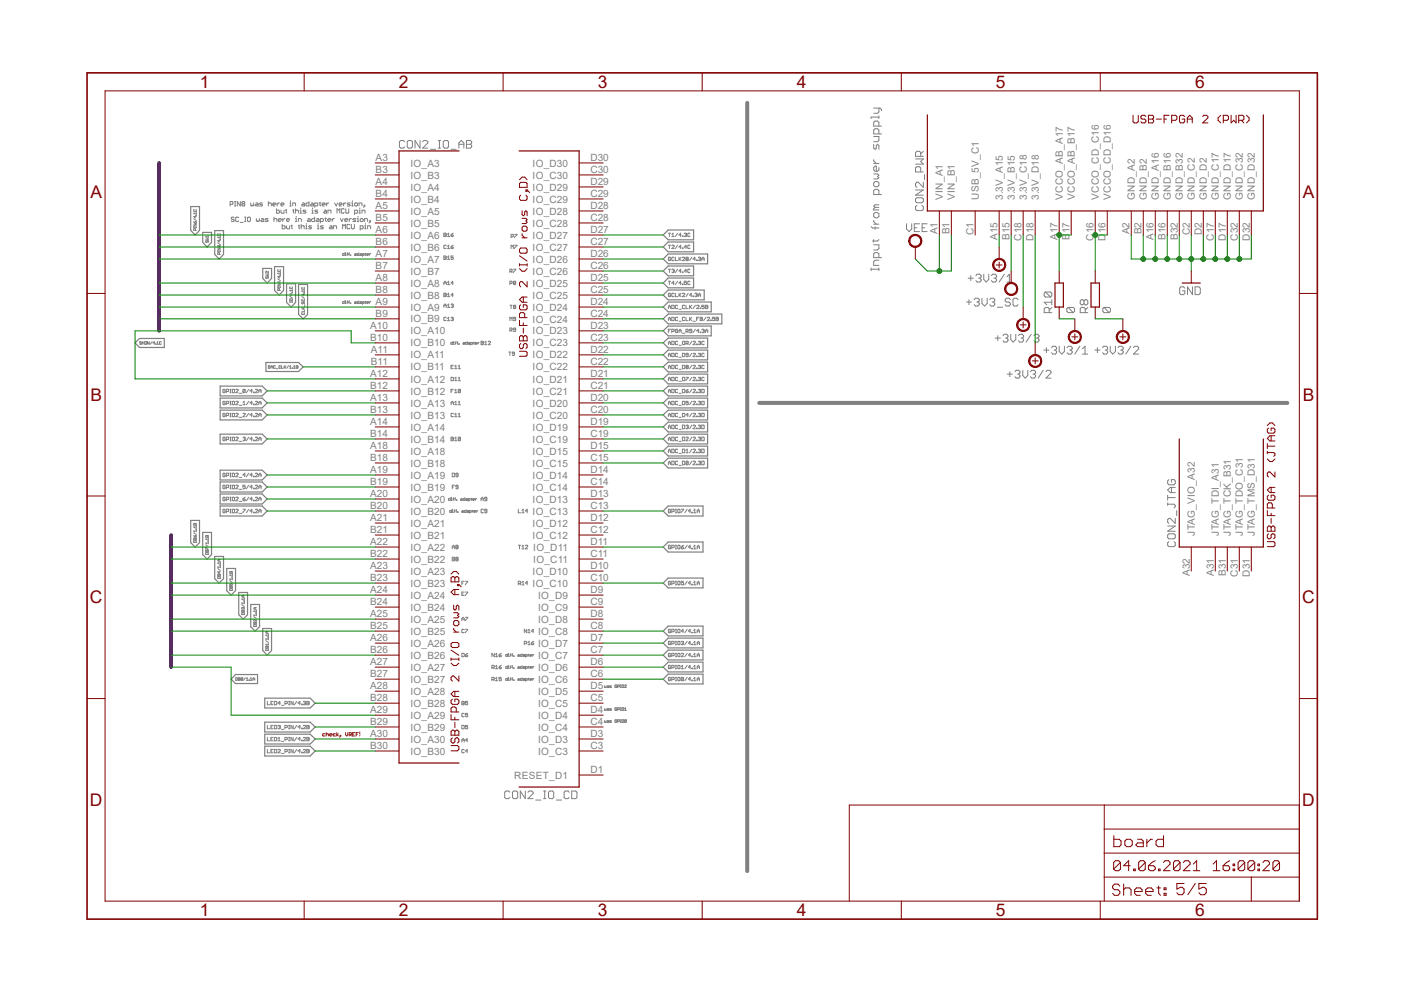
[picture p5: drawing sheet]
<svg xmlns="http://www.w3.org/2000/svg" width="297mm" height="210mm" viewBox="0 0 297 210" stroke-linecap="round" stroke-linejoin="round" font-family="sans-serif">
<defs><g id="words">
<g font-size="3.7" fill="#800000">
<text x="42.2" y="18.6">1</text>
<text x="84.4" y="18.6">2</text>
<text x="126.5" y="18.6">3</text>
<text x="168.6" y="18.6">4</text>
<text x="210.7" y="18.6">5</text>
<text x="252.8" y="18.6">6</text>
<text x="19.1" y="42">A</text>
<text x="275.6" y="42">A</text>
<text x="19.1" y="84.8">B</text>
<text x="275.6" y="84.8">B</text>
<text x="19" y="127.6">C</text>
<text x="275.5" y="127.6">C</text>
<text x="19" y="170.5">D</text>
<text x="275.5" y="170.5">D</text>
<text x="42.2" y="193.8">1</text>
<text x="84.4" y="193.8">2</text>
<text x="126.5" y="193.8">3</text>
<text x="168.6" y="193.8">4</text>
<text x="210.7" y="193.8">5</text>
<text x="252.8" y="193.8">6</text>
</g>
<g font-size="2.1" fill="#808080">
<text x="79.5" y="34.1">A3</text>
<text x="86.8" y="35.2">IO_A3</text>
<text x="112.6" y="35.2">IO_D30</text>
<text x="124.9" y="34.1">D30</text>
<text x="79.5" y="36.6">B3</text>
<text x="79.5" y="39.2">A4</text>
<text x="79.5" y="41.7">B4</text>
<text x="86.8" y="37.8">IO_B3</text>
<text x="86.8" y="40.3">IO_A4</text>
<text x="112.6" y="40.3">IO_D29</text>
<text x="112.6" y="37.8">IO_C30</text>
<text x="124.9" y="41.7">C29</text>
<text x="124.9" y="39.2">D29</text>
<text x="124.9" y="36.6">C30</text>
<text x="79.5" y="44.2">A5</text>
<text x="79.5" y="46.8">B5</text>
<text x="86.8" y="42.8">IO_B4</text>
<text x="86.8" y="45.4">IO_A5</text>
<text x="86.8" y="47.9">IO_B5</text>
<text x="112.6" y="47.9">IO_C28</text>
<text x="112.6" y="45.4">IO_D28</text>
<text x="112.6" y="42.8">IO_C29</text>
<text x="124.9" y="46.8">C28</text>
<text x="124.9" y="44.2">D28</text>
<text x="199.5" y="42.2" transform="rotate(-90 199.5 42.2)">VIN_A1</text>
<text x="202" y="42.2" transform="rotate(-90 202 42.2)">VIN_B1</text>
<text x="207.1" y="42.2" transform="rotate(-90 207.1 42.2)">USB_5V_C1</text>
<text x="212.1" y="42.3" transform="rotate(-90 212.1 42.3)">3.3V_A15</text>
<text x="214.7" y="42.3" transform="rotate(-90 214.7 42.3)">3.3V_B15</text>
<text x="217.2" y="42.3" transform="rotate(-90 217.2 42.3)">3.3V_C18</text>
<text x="219.8" y="42.3" transform="rotate(-90 219.8 42.3)">3.3V_D18</text>
<text x="224.8" y="42.2" transform="rotate(-90 224.8 42.2)">VCCO_AB_A17</text>
<text x="227.4" y="42.2" transform="rotate(-90 227.4 42.2)">VCCO_AB_B17</text>
<text x="232.5" y="42.2" transform="rotate(-90 232.5 42.2)">VCCO_CD_C16</text>
<text x="235" y="42.2" transform="rotate(-90 235 42.2)">VCCO_CD_D16</text>
<text x="240.1" y="42.2" transform="rotate(-90 240.1 42.2)">GND_A2</text>
<text x="242.6" y="42.2" transform="rotate(-90 242.6 42.2)">GND_B2</text>
<text x="245.2" y="42.2" transform="rotate(-90 245.2 42.2)">GND_A16</text>
<text x="247.7" y="42.2" transform="rotate(-90 247.7 42.2)">GND_B16</text>
<text x="250.2" y="42.2" transform="rotate(-90 250.2 42.2)">GND_B32</text>
<text x="252.8" y="42.2" transform="rotate(-90 252.8 42.2)">GND_C2</text>
<text x="255.3" y="42.2" transform="rotate(-90 255.3 42.2)">GND_D2</text>
<text x="257.9" y="42.2" transform="rotate(-90 257.9 42.2)">GND_C17</text>
<text x="260.4" y="42.2" transform="rotate(-90 260.4 42.2)">GND_D17</text>
<text x="262.9" y="42.2" transform="rotate(-90 262.9 42.2)">GND_C32</text>
<text x="265.5" y="42.2" transform="rotate(-90 265.5 42.2)">GND_D32</text>
<text x="79.5" y="49.3">A6</text>
<text x="79.5" y="51.9">B6</text>
<text x="86.8" y="50.5">IO_A6</text>
<text x="86.8" y="53">IO_B6</text>
<text x="112.6" y="53">IO_C27</text>
<text x="112.6" y="50.5">IO_D27</text>
<text x="124.9" y="51.9">C27</text>
<text x="124.9" y="49.3">D27</text>
<text x="198.3" y="49.6" transform="rotate(-90 198.3 49.6)">A1</text>
<text x="200.9" y="49.6" transform="rotate(-90 200.9 49.6)">B1</text>
<text x="206" y="49.7" transform="rotate(-90 206 49.7)">C1</text>
<text x="211" y="50.8" transform="rotate(-90 211 50.8)">A15</text>
<text x="213.6" y="50.8" transform="rotate(-90 213.6 50.8)">B15</text>
<text x="216.1" y="50.9" transform="rotate(-90 216.1 50.9)">C18</text>
<text x="218.7" y="50.9" transform="rotate(-90 218.7 50.9)">D18</text>
<text x="223.7" y="50.8" transform="rotate(-90 223.7 50.8)">A17</text>
<text x="226.3" y="50.8" transform="rotate(-90 226.3 50.8)">B17</text>
<text x="231.4" y="50.9" transform="rotate(-90 231.4 50.9)">C16</text>
<text x="233.9" y="50.9" transform="rotate(-90 233.9 50.9)">D16</text>
<text x="239" y="49.6" transform="rotate(-90 239 49.6)">A2</text>
<text x="241.5" y="49.6" transform="rotate(-90 241.5 49.6)">B2</text>
<text x="244.1" y="50.8" transform="rotate(-90 244.1 50.8)">A16</text>
<text x="246.6" y="50.8" transform="rotate(-90 246.6 50.8)">B16</text>
<text x="249.1" y="50.8" transform="rotate(-90 249.1 50.8)">B32</text>
<text x="251.7" y="49.7" transform="rotate(-90 251.7 49.7)">C2</text>
<text x="254.2" y="49.7" transform="rotate(-90 254.2 49.7)">D2</text>
<text x="256.8" y="50.9" transform="rotate(-90 256.8 50.9)">C17</text>
<text x="259.3" y="50.9" transform="rotate(-90 259.3 50.9)">D17</text>
<text x="261.8" y="50.9" transform="rotate(-90 261.8 50.9)">C32</text>
<text x="264.4" y="50.9" transform="rotate(-90 264.4 50.9)">D32</text>
<text x="79.5" y="54.4">A7</text>
<text x="79.5" y="56.9">B7</text>
<text x="79.5" y="59.5">A8</text>
<text x="86.8" y="55.5">IO_A7</text>
<text x="86.8" y="58.1">IO_B7</text>
<text x="112.6" y="58.1">IO_C26</text>
<text x="112.6" y="55.5">IO_D26</text>
<text x="124.9" y="59.5">D25</text>
<text x="124.9" y="56.9">C26</text>
<text x="124.9" y="54.4">D26</text>
<text x="79.5" y="62">B8</text>
<text x="79.5" y="64.6">A9</text>
<text x="86.8" y="60.6">IO_A8</text>
<text x="86.8" y="63.2">IO_B8</text>
<text x="86.8" y="65.7">IO_A9</text>
<text x="112.6" y="65.7">IO_D24</text>
<text x="112.6" y="63.2">IO_C25</text>
<text x="112.6" y="60.6">IO_D25</text>
<text x="124.9" y="64.6">D24</text>
<text x="124.9" y="62">C25</text>
<text x="78.3" y="69.6">A10</text>
<text x="79.5" y="67.1">B9</text>
<text x="86.8" y="68.2">IO_B9</text>
<text x="86.8" y="70.7">IO_A10</text>
<text x="112.6" y="70.7">IO_D23</text>
<text x="112.6" y="68.2">IO_C24</text>
<text x="124.9" y="69.6">D23</text>
<text x="124.9" y="67.1">C24</text>
<text x="78.3" y="72.2">B10</text>
<text x="78.4" y="74.7">A11</text>
<text x="78.4" y="77.3">B11</text>
<text x="86.8" y="73.3">IO_B10</text>
<text x="86.8" y="75.8">IO_A11</text>
<text x="112.6" y="75.8">IO_D22</text>
<text x="112.6" y="73.3">IO_C23</text>
<text x="124.9" y="77.3">C22</text>
<text x="124.9" y="74.7">D22</text>
<text x="124.9" y="72.2">C23</text>
<text x="78.3" y="79.8">A12</text>
<text x="78.3" y="82.3">B12</text>
<text x="86.8" y="78.4">IO_B11</text>
<text x="86.8" y="80.9">IO_A12</text>
<text x="86.8" y="83.4">IO_B12</text>
<text x="112.6" y="83.4">IO_C21</text>
<text x="112.6" y="80.9">IO_D21</text>
<text x="112.6" y="78.4">IO_C22</text>
<text x="124.9" y="82.3">C21</text>
<text x="124.9" y="79.8">D21</text>
<text x="78.3" y="84.9">A13</text>
<text x="78.3" y="87.4">B13</text>
<text x="78.3" y="90">A14</text>
<text x="86.8" y="86">IO_A13</text>
<text x="86.8" y="88.5">IO_B13</text>
<text x="112.6" y="88.5">IO_C20</text>
<text x="112.6" y="86">IO_D20</text>
<text x="124.9" y="90">D19</text>
<text x="124.9" y="87.4">C20</text>
<text x="124.9" y="84.9">D20</text>
<text x="78.3" y="92.5">B14</text>
<text x="78.3" y="95">A18</text>
<text x="86.8" y="91.1">IO_A14</text>
<text x="86.8" y="93.6">IO_B14</text>
<text x="112.6" y="93.6">IO_C19</text>
<text x="112.6" y="91.1">IO_D19</text>
<text x="124.9" y="95">D15</text>
<text x="124.9" y="92.5">C19</text>
<text x="78.3" y="97.6">B18</text>
<text x="78.3" y="100.1">A19</text>
<text x="86.8" y="96.1">IO_A18</text>
<text x="86.8" y="98.7">IO_B18</text>
<text x="86.8" y="101.2">IO_A19</text>
<text x="112.6" y="101.2">IO_D14</text>
<text x="112.6" y="98.7">IO_C15</text>
<text x="112.6" y="96.1">IO_D15</text>
<text x="124.9" y="100.1">D14</text>
<text x="124.9" y="97.6">C15</text>
<text x="78.3" y="102.7">B19</text>
<text x="78.3" y="105.2">A20</text>
<text x="78.3" y="107.7">B20</text>
<text x="86.8" y="103.8">IO_B19</text>
<text x="86.8" y="106.3">IO_A20</text>
<text x="112.6" y="106.3">IO_D13</text>
<text x="112.6" y="103.8">IO_C14</text>
<text x="124.9" y="107.7">C13</text>
<text x="124.9" y="105.2">D13</text>
<text x="124.9" y="102.7">C14</text>
<text x="78.3" y="110.3">A21</text>
<text x="78.3" y="112.8">B21</text>
<text x="86.8" y="108.8">IO_B20</text>
<text x="86.8" y="111.4">IO_A21</text>
<text x="86.8" y="113.9">IO_B21</text>
<text x="112.6" y="113.9">IO_C12</text>
<text x="112.6" y="111.4">IO_D12</text>
<text x="112.6" y="108.8">IO_C13</text>
<text x="124.9" y="112.8">C12</text>
<text x="124.9" y="110.3">D12</text>
<text x="252.8" y="113.3" transform="rotate(-90 252.8 113.3)">JTAG_VIO_A32</text>
<text x="257.9" y="113.3" transform="rotate(-90 257.9 113.3)">JTAG_TDI_A31</text>
<text x="260.4" y="113.3" transform="rotate(-90 260.4 113.3)">JTAG_TCK_B31</text>
<text x="262.9" y="113.3" transform="rotate(-90 262.9 113.3)">JTAG_TDO_C31</text>
<text x="265.5" y="113.3" transform="rotate(-90 265.5 113.3)">JTAG_TMS_D31</text>
<text x="78.3" y="115.4">A22</text>
<text x="78.3" y="117.9">B22</text>
<text x="86.8" y="116.5">IO_A22</text>
<text x="86.8" y="119">IO_B22</text>
<text x="112.8" y="119">IO_C11</text>
<text x="112.8" y="116.5">IO_D11</text>
<text x="124.9" y="117.9">C11</text>
<text x="124.9" y="115.4">D11</text>
<text x="78.3" y="120.4">A23</text>
<text x="78.3" y="122.9">B23</text>
<text x="78.3" y="125.5">A24</text>
<text x="86.8" y="121.5">IO_A23</text>
<text x="86.8" y="124.1">IO_B23</text>
<text x="112.6" y="124.1">IO_C10</text>
<text x="112.6" y="121.5">IO_D10</text>
<text x="124.9" y="125.5">D9</text>
<text x="124.9" y="122.9">C10</text>
<text x="124.9" y="120.4">D10</text>
<text x="251.7" y="121.8" transform="rotate(-90 251.7 121.8)">A32</text>
<text x="256.8" y="121.8" transform="rotate(-90 256.8 121.8)">A31</text>
<text x="259.3" y="121.8" transform="rotate(-90 259.3 121.8)">B31</text>
<text x="261.8" y="122" transform="rotate(-90 261.8 122)">C31</text>
<text x="264.4" y="122" transform="rotate(-90 264.4 122)">D31</text>
<text x="78.3" y="128">B24</text>
<text x="78.3" y="130.6">A25</text>
<text x="86.8" y="126.6">IO_A24</text>
<text x="86.8" y="129.2">IO_B24</text>
<text x="86.8" y="131.7">IO_A25</text>
<text x="113.8" y="131.7">IO_D8</text>
<text x="113.8" y="129.2">IO_C9</text>
<text x="113.8" y="126.6">IO_D9</text>
<text x="124.9" y="130.6">D8</text>
<text x="124.9" y="128">C9</text>
<text x="78.3" y="133.1">B25</text>
<text x="78.3" y="135.6">A26</text>
<text x="86.8" y="134.2">IO_B25</text>
<text x="86.8" y="136.8">IO_A26</text>
<text x="113.8" y="136.8">IO_D7</text>
<text x="113.8" y="134.2">IO_C8</text>
<text x="124.9" y="135.6">D7</text>
<text x="124.9" y="133.1">C8</text>
<text x="78.3" y="138.2">B26</text>
<text x="78.3" y="140.7">A27</text>
<text x="78.3" y="143.3">B27</text>
<text x="86.8" y="139.3">IO_B26</text>
<text x="86.8" y="141.9">IO_A27</text>
<text x="113.8" y="141.9">IO_D6</text>
<text x="113.8" y="139.3">IO_C7</text>
<text x="124.9" y="143.3">C6</text>
<text x="124.9" y="140.7">D6</text>
<text x="124.9" y="138.2">C7</text>
<text x="78.3" y="145.8">A28</text>
<text x="78.3" y="148.3">B28</text>
<text x="86.8" y="144.4">IO_B27</text>
<text x="86.8" y="146.9">IO_A28</text>
<text x="86.8" y="149.5">IO_B28</text>
<text x="113.8" y="149.5">IO_C5</text>
<text x="113.8" y="146.9">IO_D5</text>
<text x="113.8" y="144.4">IO_C6</text>
<text x="124.9" y="148.3">C5</text>
<text x="124.9" y="145.8">D5</text>
<text x="78.3" y="150.9">A29</text>
<text x="78.3" y="153.4">B29</text>
<text x="78.3" y="156">A30</text>
<text x="86.8" y="152">IO_A29</text>
<text x="86.8" y="154.5">IO_B29</text>
<text x="113.8" y="154.6">IO_C4</text>
<text x="113.8" y="152">IO_D4</text>
<text x="124.9" y="156">D3</text>
<text x="124.9" y="153.4">C4</text>
<text x="124.9" y="150.9">D4</text>
<text x="78.3" y="158.5">B30</text>
<text x="86.8" y="157.1">IO_A30</text>
<text x="86.8" y="159.6">IO_B30</text>
<text x="113.8" y="159.6">IO_C3</text>
<text x="113.8" y="157.1">IO_D3</text>
<text x="124.9" y="158.5">C3</text>
<text x="108.8" y="164.7">RESET_D1</text>
<text x="124.9" y="163.6">D1</text>
</g>
</g></defs>
<g fill="none" stroke="#808080" stroke-width=".21">
<path d="M85.6 30l-.3-.3h-.5l-.3 .3v1.1l.3 .2h.5l.3-.2M86.4 29.7h.6l.2 .3v1.1l-.2 .2h-.6l-.3-.2v-1.1zM88.9 29.7v1.6l-1.1-1.6v1.6M89.4 30l.3-.3h.5l.3 .3v.2l-1.1 1.1h1.1M91.1 31.6h1.1M92.7 29.7h.5M92.7 31.3h.5M93 29.7v1.6M93.8 30l.3-.3h.5l.3 .3v1.1l-.3 .2h-.5l-.3-.2zM95.4 31.6h1.1M97.1 31.3v-1.1l.5-.5 .5 .5v1.1M97.1 30.5h1"/>
<path d="M98.7 29.7h.8l.3 .3v.2l-.3 .3 .3 .3v.3l-.3 .2h-.8zM98.7 30.5h.8M184.8 28.9h1.1v.8l-.3 .3h-.8M184.8 30.5v.8l.3 .3 .3-.3v-.5l.2-.3 .3 .3v.8M184.8 33.8v.2l.6 .6M184.8 36.8h.8l.3 .2-.3 .3 .3 .3-.3 .2h-.8M184.8 34.6h1.1M184.8 22.9h1.4l.3 .3v.2M185.1 38.4h.5l.3 .3v.5l-.3 .3h-.5l-.3-.3v-.5zM185.9 22.9v.8l-.3 .3h-.8M185.9 24.5v.6M185.9 26.7v-.8l-.3-.3h-.5l-.3 .3v.8h1.7"/>
<path d="M185.9 28.3v-.8l-.3-.3h-.5l-.3 .3v.8h1.7M185.9 35.4v.5l-.3 .3h-.5l-.3-.3v-.5l.3-.3h.3v1.1M185.9 24.8h-1.6v.3M193.7 33.6h1.6l-.5 .6 .5 .5h-1.6M194.8 33.1v-.8l-.3-.3h-.5l-.3 .3v.8h1.6M194.8 36.4v-.9l-.3-.2h-.5l-.3 .2v.9h1.6M195.3 38.5v1.1l-1.1-1.1h-.2l-.3 .3v.6l.3 .2M195.3 32l-.5 .6M195.6 36.9v1.1M41 47.4h.5l-.5 .4h.5M41 48h.5M41 48v.2"/>
<path d="M41 46.9l.3 .3M41 46.3l.5 .4M41.1 44.3v.4h.3v-.4M41.3 46.9h.2l-.1 .3h-.1zM41.3 45.7v.4l-.3-.3h.5M41.4 48.7v-.3l-.3-.1-.1 .4h.5M41.4 45.5l.1 .1zM41.5 45.1h-.5l.2 .2M41.5 44.9v.4M41.5 48v.2M43.5 50.3h.6l-.2 .2 .2 .2h-.6M43.6 50.9l-.1 .3 .2 .1 .3-.4v.4"/>
<path d="M44.1 49.8v.3M44.1 50h-.6l.2 .1M46.1 52.5h.5l-.5 .4h.5M46.1 53v.3M46.1 53.1h.5M46.1 51.4l.5 .3M46.1 49.4v.4l.5-.1-.1-.3M46.4 52h.2l-.1 .3-.1-.1M46.4 52h-.3v.3l.3-.1M46.4 50.8v.4l-.3-.3h.5M46.4 52v.2M46.4 53.8v-.3l-.3-.1v.4h.5"/>
<path d="M46.5 50.5l.1 .1zM46.6 50v.3M46.6 53v.3M46.6 50.2h-.5l.2 .1M48.7 43.2h.4l.2-.4-.6-.2v1M49.5 46.1l-.1-.2-.5 .2 .2 .3 .4 .1-.1 .4h-.3l-.2-.2M49.6 42.6h.3M49.6 43.6h.3M49.7 42.6v1M50.5 46.1l-.2-.2-.4 .2 .1 .8h.3l.2-.2M50.8 47h.6M50.8 42.6v1l-.6-1v1"/>
<path d="M51.3 43.1l-.1-.2 .1-.3 .5 .2-.2 .3M51.3 43.1l-.1 .1 .1 .4h.3l.2-.2-.2-.3M51.3 43.1h.3M51.7 45.9h.3M51.7 46.9h.3M51.9 45.9v1M52.5 45.9l.5 .2-.2 .8h-.3l-.1-.2zM53 42.9l.2 .7 .1-.2 .2 .2 .2-.2v-.5M54.1 42.9l.5 .2v.5h-.5l-.1-.2 .1-.2h.5M54.2 46.2v.5l.2 .2 .1-.2 .2 .2 .2-.2v-.5M55.3 46.2l.5 .2v.5h-.5l-.1-.2 .1-.2h.5M55.5 42.9h-.4l-.2 .2 .6 .3-.1 .2h-.5"/>
<path d="M56.2 58h.6l-.2 .1 .2 .2h-.6M56.3 58.5l-.1 .3 .2 .1 .3-.4v.4M56.7 46.2h-.4l-.2 .2 .6 .3-.1 .2h-.5M56.8 43.1l.4-.2 .2 .2v.5M56.8 42.6v1M56.8 57.4v.3l-.4-.3-.2 .1 .1 .2M57.7 43.2h.6l-.1-.3-.5 .2v.3l.5 .2M58 46.4l.4-.2 .2 .2v.5M58 45.9v1M58.5 44.2v.9h.5l.1-.5-.1-.2h-.5M58.6 42.9v.7M58.8 59l.5 .4"/>
<path d="M58.8 57v.4h.4v-.4M58.9 46.5h.6l-.1-.3-.5 .2 .2 .5h.3M59.1 58.4v.4l-.3-.3h.5M59.1 59.6v.3l-.3-.3h.5M59.1 42.9l-.5 .3M59.2 58.1l.1 .2zM59.3 57.6v.4M59.3 57.8h-.5l.1 .2M59.4 43.2h.7l-.2-.3h-.3l-.2 .2 .2 .5h.3M59.4 44.4l.2 .7h.5v-.7M59.7 47.5v.9h.5l.1-.5-.1-.1h-.5M59.8 46.2v.7"/>
<path d="M60.3 46.2l-.5 .3M60.4 44.4h.3M60.5 44.3l.2 .8M60.6 46.5h.7l-.2-.3-.5 .2 .2 .5h.3M60.6 47.8v.4l.2 .2h.5v-.6M61.3 43.6h.3M61.3 42.9h.2v.7M61.5 42.5v.1M61.6 47.8h.2M61.7 47.6l.1 .8M61.9 44.4h.3M61.9 43.6v-.7h.5l.1 .7"/>
<path d="M62.1 44.3v.6l.1 .2M62.5 46.9h.3M62.5 46.2h.2v.7M62.5 44.6l.5-.2 .2 .2v.5M62.5 44.2v.9M62.7 45.8v.1M63.1 46.9v-.7h.5l.2 .2v.5M63.1 47.8h.3M63.2 47.6v.6l.2 .2M63.5 44.4h.1v.7M63.5 45.1h.3M63.6 44v.2"/>
<path d="M63.7 47.5v.9M63.7 47.9l.2-.1h.3l.1 .6M64 42.9l.4 .2v.5h-.4l-.2-.2 .2-.2h.4M64.7 48.4h.3M64.7 47.8h.1v.6M64.7 44.4h-.4l-.2 .2 .6 .3-.1 .2h-.5M64.8 47.3v.2M65.2 46.2l.4 .2v.5h-.4l-.2-.2 .2-.2h.4M65.4 42.6v1h-.5l-.2-.5 .2-.2h.5M65.8 42.9l.5 .2v.5h-.5l-.1-.2 .1-.2h.5M65.9 47.8h-.5l-.1 .1 .6 .3-.2 .2h-.4M66 44.4h.1v.7"/>
<path d="M66 45.1h.3M66.1 44v.2M66.5 45.9v1h-.4l-.2-.2 .2-.5h.4M66.6 43.6h.5l.1-.5-.1-.2h-.5v1M67 46.2l.5 .2v.5h-.5l-.2-.2 .2-.2h.5M67.1 48.4h.4M67.1 47.8h.2v.6M67.2 44.4h-.4l-.2 .2 .5 .1 .1 .2-.1 .2h-.5M67.3 47.3v.2M67.5 42.9h.4M67.7 42.8v.6l.2 .2M67.8 46.9h.4l.2-.2-.2-.5h-.4v1"/>
<path d="M68.2 43.2h.6l-.2-.3-.4 .2 .1 .5h.3M68.4 47.8h-.5l-.1 .1 .6 .3-.2 .2h-.4M68.6 44.4l.5 .2v.5h-.5l-.1-.2 .1-.2h.5M68.7 46.2h.3M68.9 46.1v.6l.1 .2M69.1 42.9v.7M69.3 46.5h.7l-.2-.3-.5 .2v.3l.5 .2M69.4 45.1v-.7h.4l.2 .2v.5M69.6 42.9l-.5 .3M69.8 47.8l.5 .1v.5h-.5l-.2-.2 .2-.2h.5M70.3 46.2v.7M70.6 48.4v-.6h.5l.1 .6"/>
<path d="M70.7 46.2l-.4 .3M70.8 42.9l.3 .7 .3-.7M71.3 45.1v-.9l.3 .2 .3-.2v.9M71.8 43.2h.5l-.1-.3h-.3l-.1 .2 .1 .5h.3M72 46.2l.3 .7 .3-.7M72.5 48.4v-.9l.3 .3 .3-.3v.9M72.7 42.9v.7M72.8 53.5v.5l-.4-.1 .2-.3h.2M72.8 44.3l-.1-.1-.5 .1 .1 .8h.4l.1-.2M72.9 46.5h.6l-.1-.3h-.3l-.2 .2 .2 .5h.3M73 53.6l.1 .4M73 54h.2"/>
<path d="M73.1 53.4v.1M73.2 42.9l-.5 .3M73.2 44.2l.1 .9h.3l.2-.2v-.7M73.4 53.8h.2M73.6 53.5l-.1 .5M73.7 53.8h.3M73.9 46.2v.7M74 53.5l-.2 .5M74 47.6l-.1-.1-.5 .1 .1 .8h.4l.1-.2M74.1 42.9h-.5l-.2 .2 .7 .3-.2 .2h-.5M74.1 53.9l.1 .1zM74.3 46.2l-.4 .3"/>
<path d="M74.3 47.5v.7l.2 .2 .5-.2v-.7M74.4 43.6h.3M74.4 42.9h.1v.7M74.5 42.5v.1M75 45.1h.5l.1-.5-.1-.2h-.5v1M75 43.1l.5-.2 .1 .5-.4 .2zM75.1 53.6l.3 .2v.2h-.3v-.2h.3M75.3 46.2h-.5l-.2 .2 .7 .3-.2 .2h-.5M75.6 46.9h.3M75.6 46.2h.1v.7M75.7 45.8v.1M75.9 53.5v.5h-.3v-.4h.3"/>
<path d="M75.9 44.4h.2v.7M75.9 43.6v-.7h.5l.2 .2v.5M75.9 45.1h.3M76.1 44v.2M76.2 46.4l.5-.2 .1 .5-.4 .2zM76.2 48.4h.5l.1-.2-.1-.4h-.5v.9M76.2 53.6h.2l.1 .4-.4-.1 .4-.1M76.6 45.1v-.7h.4l.2 .2v.5M76.7 54l.3-.1v-.1l-.3-.2v.6M77 43.4l.2 .2zM77.1 46.9v-.7h.5l.2 .2v.5M77.1 48.4h.3"/>
<path d="M77.1 47.8h.2v.6M77.2 43.6l-.3 .3M77.2 53.6h.2M77.3 47.3v.2M77.3 53.6l.1 .4M77.6 53.8h.4l-.1-.2-.3 .2v.1l.3 .1M77.8 48.4v-.6h.4l.2 .1v.5M78.1 53.6v.4M78.2 46.7h.2v.2h-.2zM78.4 46.9l-.3 .3M78.4 53.6l-.3 .2M93.9 49.3l.5 .1-.1 .6h-.4z"/>
<path d="M93.9 54.1l.5 .2-.1 .6h-.4zM93.9 49.7h.4M93.9 54.5h.4M93.9 59.9h.5M94.4 52l-.1-.1-.4 .1 .1 .6 .4-.1M94.7 50h.5M94.7 49.6l.2-.3v.7M94.7 52.1l.2-.2v.7M94.7 54.4l.2-.3v.8M94.7 59.7l.2-.2v.7M94.7 52.6h.5M94.7 54.9h.5"/>
<path d="M95.4 49.7h.4l.1 .2-.4 .1zM95.4 52.2h.4l.1 .3-.4 .1zM95.9 59.9h-.5l.4-.4v.7M95.9 54.1h-.5v.4l.2-.1 .3 .1-.1 .4-.4-.2M95.9 49.3l-.5 .4M95.9 51.9l-.5 .3M107.9 57.4l.4-.1-.1-.4h-.3v.8M107.9 59.9h.4l-.1-.4h-.3v.7M108.1 50.1h.4v-.5h-.4v.7M108.1 52.6v-.7l.3 .2 .2-.2v.7M108.1 57.4l.2 .3M108.6 56.9h.5l-.5 .8"/>
<path d="M108.7 59.9h.3M108.7 59.9v.3l.4-.1-.1-.2M108.7 59.9v-.4l.4 .1-.1 .3M108.8 51.9h.5l-.5 .7M108.8 49.6h.5l-.5 .7M141.4 56.9h.5M141.4 49.3h.5M141.4 51.9h.5M141.4 59.5h.5M141.6 49.3v.7M141.6 51.9v.7M141.6 56.9v.8"/>
<path d="M141.6 59.5v.7M141.9 54.5l-.2-.1-.3 .1 .1 .6 .4-.1v-.2h-.3M142.1 57.1l.4-.2 .1 .2-.1 .2M142.1 50h.5M142.1 52l.1-.1 .4 .1-.5 .6h.5M142.1 49.6l.3-.3v.7M142.4 57.3h.1M142.5 57.3l.1 .1-.1 .3-.4-.2M142.6 54.5l-.1-.1-.4 .1 .1 .6 .4-.1M142.6 59.9h-.5l.4-.4v.7M142.9 54.4v.7h.4M143.3 49.3l-.4 .7"/>
<path d="M143.3 51.9l-.4 .7M143.3 56.9l-.4 .8M143.3 59.5l-.4 .7M143.6 54.4v.7M143.7 54.8l.4 .3M144.1 49.7h-.5l.4-.4v.7M144.1 52.2h-.5l.4-.3v.7M144.1 59.9h-.5l.4-.4v.7M144.1 57.3h-.5l.4-.4v.8M144.1 54.4l-.5 .5M144.4 49.9l.1 .1zM144.4 52.5l.1 .1z"/>
<path d="M144.4 54.5l.1-.1 .4 .1-.5 .6h.5M144.4 57.5l.1 .2zM144.7 49.4l.4-.1 .1 .1-.1 .3M145 49.7h.1M145.1 49.7l.1 .1-.1 .2-.4-.1M145.2 52.2h-.5l.4-.3v.7M145.2 54.8l-.1-.1 .1-.3 .4 .1-.1 .3M145.2 59.5h-.5v.4l.3-.2 .2 .2-.1 .3-.4-.1M145.2 54.8l-.1 .1 .1 .2h.3v-.3M145.2 57.3h-.5l.4-.4v.8M145.2 54.8h.3M146 57.1l-.2-.2-.3 .2v.4l.1 .2 .4-.2"/>
<path d="M146 49.4l-.2-.1-.3 .1v.5l.1 .1 .4-.1M146 52l-.2-.1-.3 .1v.5l.1 .1 .4-.1M146 59.6l-.2-.1-.3 .1v.5l.1 .1 .4-.1M146.3 54.4l-.4 .7M147.1 54.8h-.5l.4-.4v.7M147.4 55l.1 .1zM147.7 54.5l.4-.1 .1 .1-.1 .3M148 54.8h.1M148.1 54.8l.1 .1-.1 .2-.4-.1M148.5 55.1v-.4l.2-.3 .3 .3v.4M148.5 54.8h.5M184.3 56.9h1.6"/>
<path d="M184.3 56.7v.5M184.3 48l.3 .2h1.3M184.8 45.2l.3-.2h.5l.3 .2v.6l-.3 .3h-.5l-.3-.3zM184.8 51.8h1.1v.8l-.3 .3h-.8M184.8 46.6v.3l.6 .5M184.8 50.7v.5M184.8 47.4h1.1M185.1 43.9l-.3 .3v.2h1.1M185.1 48v.5M185.1 43.9h.8M185.9 41.1v-.8l-.3-.3h-.5l-.3 .3v.8h1.7M185.9 54.5v-.8l-.3-.3h-.5l-.3 .3v.8h1.7"/>
<path d="M185.9 56.7v.5M185.9 55h-.8l-.3 .3v.8h1.1M185.9 50.7l-.3 .3h-1M185.9 43.3h-.8l-.3 .3 .3 .3M191.8 47.3v1.1l.5 .6 .6-.6v-1.1M193.4 48.2h.6M193.7 42.1l.3-.3h1l.3 .3v.5l-.3 .3h-1l-.3-.3zM193.7 40.2h1.6l-1.6 1.1h1.6M194 43.4l-.3 .3v.6l.3 .2h1l.3-.2v-.6l-.3-.3M194.5 47.3h-1.1v1.7h1.1M195.1 48.2h.5M196.1 47.3h-1v1.7h1"/>
<path d="M204.8 58.8h1.1M205.4 58.3v1.1M206.5 58.3l.2-.3h.6l.3 .3v.2l-.3 .3M207 58.8h.3M207.3 58.8l.3 .3v.3l-.3 .2h-.6l-.2-.2M208.1 58v1.1l.5 .5 .6-.5v-1.1M209.7 58.3l.3-.3h.5l.3 .3v.2l-.3 .3M210.3 58.8h.2M210.5 58.8l.3 .3v.3l-.3 .2h-.5l-.3-.2M212.5 58l-1.1 1.6M213 59.6h1.1M213 58.5l.5-.5v1.6"/>
<path d="M29.9 72.3h-.3l-.1 .1 .4 .3h-.4M30.1 72.5h.4M30.1 72.3v.5M30.5 72.3v.5M30.6 72.3h.4l-.1 .5h-.3zM31.6 72.3v.5l-.4-.5v.5M32.2 72.3l-.4 .5M32.7 72.5h-.4l.3-.2v.5M32.9 72.7l.1 .1zM33.2 72.8h.4M33.2 72.4l.2-.1v.5M34.1 72.3h-.4l.1 .5 .3-.1"/>
<path d="M56.8 77.3l.3 .1-.1 .5h-.2zM57.3 77.9v-.4l.2-.2 .2 .2v.4M57.3 77.6h.4M58.3 77.4h-.4l.1 .5 .3-.1M58.4 78h.4M58.8 60.7v.1M58.8 60.7h.5M58.8 60.1h.5l-.5 .4h.5M59.1 61.4v-.3l-.3-.1v.4h.5M59.3 60.7v.1M59.4 77.4h-.4v.4h.4M59.6 77.3v.6h.3"/>
<path d="M60.1 77.3v.6M60.2 77.6l.3 .3M60.5 77.3l-.4 .4M61 77.3l-.3 .6M61.3 77.9h.3M61.3 77.5l.1-.2v.6M61.3 63.9h.5M61.3 63.3l.5-.1v.3l-.4 .1zM61.3 63.8v.2M61.3 62.7l.5 .3M61.4 60.7v.3h.4v-.3M61.6 62.1v.3l-.3-.2h.5"/>
<path d="M61.8 61.8v.1zM61.8 77.8l.1 .1zM61.8 61.3v.3M61.8 63.8v.2M61.8 61.4h-.5l.2 .2M62.1 77.9h.3M62.1 77.5l.2-.2v.6M62.7 77.3l.3 .1-.1 .5h-.2zM62.7 77.6h.2M63.8 65.4h.6M63.8 65l.4 .4M63.8 62.7l.6 .4"/>
<path d="M63.9 60.8v.4l.5-.1-.1-.3M63.9 63.3v.4h.4v-.4M63.9 63.9v.4l.3-.4 .2 .1-.1 .3M63.9 66.1v.4h.4v-.4M64.1 62.2v.4l-.3-.3h.6M64.3 61.9l.1 .1zM64.4 61.3v.4M64.4 65.6v.3h-.6M64.4 65l-.3 .3M64.4 61.6h-.6l.2 .1M64.5 64.4v.4M72.8 63.6v.6l-.4-.1 .2-.3h.2"/>
<path d="M73 63.8l.1 .4M73 64.2h.2M73.1 63.5v.1M73.4 63.9h.2M73.6 63.6l-.1 .6M73.7 63.9h.3M74 63.6l-.2 .6M74.1 64.1l.1 .1zM75.1 63.8l.3 .1v.3h-.3v-.2h.3M75.9 63.6v.6l-.4-.1 .1-.3h.3M76.2 63.8h.2l.1 .4-.4-.1 .4-.1M76.7 64.2l.3-.1v-.2l-.3-.1v.6"/>
<path d="M77.2 63.8h.2M77.3 63.7l.1 .5M77.6 64h.4l-.1-.2-.3 .1v.2l.3 .1M78.1 63.8v.4M78.4 63.8l-.3 .2M93.9 60.2v-.5l.2-.2 .3 .2v.5M93.9 62l.5 .1-.1 .6h-.4zM93.9 65v-.4l.2-.3 .3 .3v.4M93.9 62.4h.4M93.9 64.6h.5M94.4 67.2l-.1-.1-.4 .1 .1 .6 .4-.1M94.7 62.3l.2-.3v.7"/>
<path d="M94.7 64.6l.2-.3v.7M94.7 67.4l.2-.3v.7M94.7 60.2h.5M94.7 62.7h.5M94.7 65h.5M94.7 67.8h.5M95.4 67.2l.4-.1 .1 .1-.1 .2M95.4 64.4l.4-.1 .1 .1-.1 .2M95.4 79.8l.5 .1-.1 .6h-.4zM95.4 77.6h.3M95.6 64.6h.2M95.6 67.4h.2"/>
<path d="M95.8 64.6l.1 .2-.1 .2-.4-.1M95.8 72.3v.5h-.3l-.1-.3 .4-.1M95.8 67.4l.1 .2-.1 .2-.4-.1M95.9 62.4h-.5l.4-.4v.7M95.9 77.3h-.5v.7h.5M95.9 72.8h.2M95.9 72.4l.1 .4M96 72.2v.1M96.2 78h.5M96.2 77.5l.2-.2v.7M96.3 72.5h.2M96.5 72.3l-.1 .5"/>
<path d="M96.7 72.5h.2M96.9 72.3l-.1 .5M96.9 78h.5M96.9 77.5l.3-.2v.7M97.1 72.7l.1 .1zM98 72.4l.3 .1v.3h-.3v-.2h.3M98.8 72.3v.5h-.2l-.1-.3 .3-.1M99.1 72.4l.3 .1v.3h-.3v-.2h.3M99.6 72.8h.3v-.3l-.3-.1v.6M100.2 72.4h.1M100.2 72.3l.1 .5M100.5 72.6h.4l-.1-.2-.3 .1v.2l.3 .1"/>
<path d="M101.1 72.4v.4M101.3 72.4l-.2 .2M101.8 72.2l.5 .1-.1 .6h-.4zM101.8 72.5h.4M102.5 72.9h.5M102.5 72.4l.3-.2v.7M103.3 72.3l.1-.1 .4 .1-.5 .6h.5M107.6 74.5h.5M107.9 67.8v-.7l.2 .3 .2-.3v.7M107.9 69.8h.3v-.4h-.3v.7M107.9 74.5v.7M107.9 64.6h.4"/>
<path d="M108.1 64.6v.7M108.1 69.8l.2 .3M108.7 64.9v-.3l.4 .1-.1 .2M108.7 64.9v.4l.4-.1-.1-.3M108.7 64.9h.3M108.8 74.8h-.3v-.3l.3 .1v.5l-.1 .1-.3-.1M109.1 67.4h-.4v-.3l.4 .1v.5l-.1 .1-.4-.1M109.1 69.7h-.4v-.3l.4 .1v.5l-.1 .1-.4-.1M141.4 67.4h.5M141.4 72.5h.5M141.4 77.6h.5M141.4 64.9h.5"/>
<path d="M141.4 65.3v-.5l.2-.2 .3 .2v.5M141.4 67.8v-.4l.2-.3 .3 .3v.4M141.4 72.9v-.5l.2-.2 .3 .2v.5M141.4 75.4v-.5l.2-.2 .3 .2v.5M141.4 78v-.5l.2-.2 .3 .2v.5M141.4 70h.2M141.4 75.1h.5M141.9 62.1l-.2-.1-.3 .1 .1 .6 .4-.1v-.2h-.3M141.9 69.6h-.5v.8M142.1 79.8l.5 .1-.1 .6h-.4zM142.1 67.1l.5 .1-.1 .6h-.4zM142.1 72.2l.5 .1-.1 .6h-.4z"/>
<path d="M142.1 77.3l.5 .1-.1 .6h-.4zM142.1 64.6l.5 .1-.1 .6h-.4zM142.1 70.1h.4l.1-.3-.5-.2v.8M142.1 74.7l.5 .1-.1 .6h-.4zM142.6 62.1l-.1-.1-.4 .1 .1 .6 .4-.1M142.9 62v.7h.4M143.3 77.4v-.1l-.4 .1 .1 .6 .3-.1M143.3 67.2v-.1l-.4 .1 .1 .6 .3-.1M143.3 72.3v-.1l-.4 .1 .1 .6 .3-.1M143.3 79.9v-.1l-.4 .1 .1 .6 .3-.1M143.3 64.7v-.1l-.4 .1 .1 .6 .3-.1M143.3 69.8v-.2l-.4 .2 .1 .6 .3-.2v-.2h-.2"/>
<path d="M143.3 74.8v-.1l-.4 .1 .1 .6 .3-.1M143.6 62v.7M143.6 70.4v-.5l.2-.3 .3 .3v.5M143.6 78.1h.5M143.6 67.9h.5M143.6 65.4h.5M143.6 70h.5M143.6 75.6h.5M143.6 73h.5M143.7 62.4l.4 .3M144.1 62l-.5 .5M144.4 60.1l.1 .1z"/>
<path d="M144.4 62.1l.1-.1 .4 .1-.5 .6h.5M144.4 72.3l.1-.1 .4 .1-.2 .6-.3-.1zM144.4 77.3l.5 .1-.2 .6h-.3zM144.4 79.8l.5 .1-.2 .6h-.3zM144.4 74.7l.5 .1-.2 .6h-.3zM144.4 70.5h.5M144.9 67.2l-.2-.1-.3 .1 .1 .6 .4-.1M144.9 64.7l-.2-.1-.3 .1 .1 .6 .4-.1M145.1 67.1v.7h.5M145.1 72.6h.4v-.4h-.4v.7M145.1 79.8h.5l-.5 .7M145.1 64.6v.7h.5"/>
<path d="M145.1 70.1h.4v-.5h-.4v.8M145.2 77.6l-.1-.1 .1-.2h.3v.3M145.2 77.6l-.1 .1 .1 .3 .4-.1-.1-.3M145.2 77.6h.3M145.4 70.1l.2 .3M145.4 72.6l.2 .3M145.6 75.1l-.5-.2 .1-.2 .4 .1v.5l-.1 .1-.4-.1M145.6 62l-.5 .7M145.9 64.6v.7M145.9 67.1v.7M146 67.4l.3 .4M146 64.9l.3 .4"/>
<path d="M146.3 62.4h-.4l.3-.4v.7M146.3 70h-.3v-.4l.3 .2v.4l-.1 .2-.3-.2M146.3 79.8l-.4 .7M146.3 77.3l-.4 .7M146.3 67.1l-.4 .5M146.3 64.6l-.4 .4M146.3 74.7l-.4 .7M146.3 72.2l-.4 .7M146.6 62.6l.1 .1zM146.6 72.3l.1-.1 .4 .1-.5 .6h.5M146.6 77.4l.1-.1 .4 .1-.5 .6h.5M146.6 79.9l.1-.1 .4 .1-.5 .6h.5"/>
<path d="M146.6 74.8l.1-.1 .4 .1-.5 .6h.5M146.6 67.9h.5M147 62.1l.4-.1 .1 .1-.1 .3M147.1 64.6l-.5 .7M147.1 69.6l-.5 .8M147.2 62.4h.2M147.4 62.4l.1 .1-.1 .2-.4-.1M147.4 67.4h.2M147.4 72.8l.1 .1zM147.4 77.9l.1 .1zM147.4 64.7l.1-.1 .4 .1-.5 .6h.5M147.4 75.3l.1 .1z"/>
<path d="M147.7 62.4h.5M147.7 72.3l.4-.1 .1 .1-.1 .2M147.7 77.4l.4-.1 .1 .1-.1 .2M147.7 79.9l.4-.1 .1 .1-.1 .2M147.7 62.7v-.4l.3-.3 .2 .3v.4M147.7 74.8l.4-.1 .1 .1-.1 .3M147.9 67.1h-.5v.7M147.9 70h-.5l.3-.4v.8M148 72.5h.1M148 77.6h.1M148 75.1h.1M148.1 75.1l.1 .1-.1 .2-.4-.1"/>
<path d="M148.1 72.5l.1 .1-.1 .3-.4-.1M148.1 77.6l.1 .1-.1 .3-.4-.1M148.1 67.1l.5 .1-.1 .6h-.4zM148.1 67.4h.4M148.1 65.2l.1 .1zM148.1 70.2l.1 .2zM148.5 69.8l.3-.2 .2 .2-.2 .2M148.7 70h.1M148.8 70l.2 .1-.2 .3-.3-.2M149 72.3l-.2-.1-.3 .1 .1 .6 .4-.1M149 77.4l-.2-.1-.3 .1 .1 .6 .4-.1M149 79.9l-.2-.1-.3 .1 .1 .6 .4-.1"/>
<path d="M149 64.6h-.5v.3l.3-.1 .2 .4-.2 .1-.3-.1M149 74.8l-.2-.1-.3 .1 .1 .6 .4-.1M149.2 64.6l.5 .1-.1 .6h-.4zM149.2 64.9h.4M149.2 70.4v-.5l.3-.3 .2 .3v.5M149.2 70h.5M149.4 67.1l-.6 .7M149.6 67.2l.1-.1 .4 .1-.5 .6h.5M150.4 67.7l.1 .1zM151.2 67.1h-.5v.3h.5l-.1 .4-.4-.1M151.5 67.1l.5 .1-.2 .6h-.3zM151.5 67.4h.3"/>
<path d="M204.5 63.9h1M205 63.4v1M206.1 63.4l.3-.3h.5l.3 .3v.2l-.3 .3M206.6 63.9h.3M206.9 63.9l.3 .3v.2l-.3 .3h-.5l-.3-.3M207.7 63.1v1.1l.6 .5 .5-.5v-1.1M209.4 63.4l.2-.3h.6l.2 .3v.2l-.2 .3M209.9 63.9h.3M210.2 63.9l.2 .3v.2l-.2 .3h-.6l-.2-.3M210.5 71.5h1.1M211 65h1.1M211.1 71v1.1"/>
<path d="M212.2 71l.2-.3h.6l.2 .3v.2l-.2 .3M212.7 71.5h.3M213 71.5l.2 .3v.3l-.2 .2h-.6l-.2-.2M213.1 79.1h1.1M213.6 78.6v1.1M213.7 63.4l-.3-.3h-.5l-.3 .3v.2l.3 .3h.5l.3 .3v.2l-.3 .3h-.5l-.3-.3M213.8 70.7v1.1l.5 .5 .6-.5v-1.1M214.7 78.6l.3-.3h.5l.3 .3v.3l-.3 .2M215.3 79.1h.2M215.3 63.4l-.2-.3h-.6l-.2 .3v1l.2 .3h.6l.2-.3M215.4 71l.3-.3h.5l.3 .3v.2l-.3 .3M215.5 79.1l.3 .3v.3l-.3 .3h-.5l-.3-.3"/>
<path d="M216 71.5h.2M216.2 71.5l.3 .3v.3l-.3 .2h-.5l-.3-.2M216.4 78.3v1.1l.5 .6 .5-.6v-1.1M218 78.6l.3-.3h.5l.3 .3v.3l-.3 .2M218.1 70.7l-1 1.6M218.5 79.1h.3M218.7 71l.3-.3h.5l.3 .3v.2l-.3 .3M218.8 79.1l.3 .3v.3l-.3 .3h-.5l-.3-.3M219.2 71.5h.3M219.5 71.5l.3 .3v.3l-.3 .2h-.5l-.3-.2M220.7 78.3l-1.1 1.7M220.8 74h1.1"/>
<path d="M221.1 61.8l-.2 .2v.6l.2 .2h1.1M221.1 61.8h1.1l.3 .2v.6l-.3 .2M221.1 61.8l1.1 1M221.3 78.6l.2-.3h.6l.2 .3v.3l-1 1.1h1M221.4 73.5v1.1M222 66.1v-.8l-.3-.3h-.6l-.2 .3v.8h1.6M222.5 73.5l.2-.3h.6l.2 .3v.3l-.2 .2M222.5 63.9h-1.6l.5 .6M222.5 65l-.5 .6M222.5 63.4v1.1M223 74h.3M223.3 74l.2 .3v.3l-.2 .3h-.6l-.2-.3"/>
<path d="M224.1 73.2v1.1l.5 .6 .6-.6v-1.1M225.7 73.5l.3-.3h.5l.3 .3v.3l-.3 .2M226 65h1l.3 .3v.5l-.3 .3M226 65l-.3 .3v.5l.3 .3h1M226 65l1 1.1M226.3 74h.2M226.5 74l.3 .3v.3l-.3 .3h-.5l-.3-.3M228.4 73.2l-1 1.7M229 74.9h1.1M229 73.8l.5-.6v1.7M229.3 63.7l-.3-.3h-.2l-.3 .3v.5l.3 .3h.2l.3-.3M229.3 63.7l.3-.3h.3l.2 .3v.5l-.2 .3h-.3l-.3-.3"/>
<path d="M229.3 63.7v.5M229.6 66.1v-.8l-.3-.3h-.5l-.3 .3v.8h1.6M230.1 65l-.5 .6M231.6 74h1.1M232.2 73.5v1.1M233.3 73.5l.2-.3h.6l.2 .3v.3l-.2 .2M233.6 65h1.1l.2 .3v.5l-.2 .3M233.6 65l-.3 .3v.5l.3 .3h1.1M233.6 65l1.1 1.1M233.8 74h.3M234.1 74l.2 .3v.3l-.2 .3h-.6l-.2-.3M234.9 73.2v1.1l.5 .6 .6-.6v-1.1"/>
<path d="M236.5 73.5l.3-.3h.5l.3 .3v.3l-.3 .2M237.1 74h.2M237.3 74l.3 .3v.3l-.3 .3h-.5l-.3-.3M239.2 73.2l-1 1.7M239.8 73.5l.3-.3h.5l.3 .3v.3l-1.1 1.1h1.1M250.7 61l-.3-.3h-.6l-.2 .3v1l.2 .3h.6l.3-.3v-.5h-.6M252.3 60.7v1.6l-1.1-1.6v1.6M252.8 60.7h.8l.3 .3v1l-.3 .3h-.8zM47.6 82.4h-.4v.5l.3 .2 .1-.4h-.2M47.6 85h-.4v.5l.3 .1 .1-.4h-.2M47.6 87.5h-.4v.5l.3 .1 .1-.3h-.2M47.6 92.6l-.1-.1-.3 .1v.5l.3 .1 .1-.4h-.2"/>
<path d="M47.9 82.8h.4l.1-.4-.5-.1v.8M47.9 87.9h.4l.1-.4-.5-.1v.7M47.9 93h.4l.1-.4-.5-.1v.7M47.9 85.3h.4l.1-.3-.5-.1v.7M48.6 82.3h.3M48.6 83.1h.3M48.6 85.6h.3M48.6 87.4h.3M48.6 88.1h.3M48.6 92.5h.3M48.6 93.2h.3M48.6 84.9h.3"/>
<path d="M48.8 82.3v.8M48.8 84.9v.7M48.8 87.4v.7M48.8 92.5v.7M49.1 82.4h.5l-.1 .7-.4-.2zM49.1 85h.5l-.1 .6-.4-.1zM49.1 87.5h.5l-.1 .6-.4-.1zM49.3 92.5l.3 .1-.1 .6-.4-.1zM49.9 82.4h.5l-.5 .7h.5M49.9 85h.5l-.5 .6h.5M49.9 87.5h.5l-.5 .6h.5M49.9 92.6l.1-.1 .4 .1-.5 .6h.5"/>
<path d="M50.6 83.2h.5M50.6 85.7h.5M50.6 88.3h.5M50.6 93.3h.5M51.4 87.5h.5l-.5 .6h.5M51.4 92.6l.4-.1v.3M51.4 85.6h.5M51.4 85.1l.2-.2v.7M51.6 92.8h.2M51.8 92.8v.4l-.4-.1M51.9 82.4l-.1 .7-.4-.2M51.9 82.4h-.5v.5"/>
<path d="M51.9 82.4l-.5 .5M52.6 82.3l-.5 .8M52.6 84.9l-.5 .7M52.6 87.4l-.5 .7M52.6 92.5l-.5 .7M53.4 82.7h-.5l.4-.4v.8M53.4 85.2h-.5l.4-.3v.7M53.4 92.8h-.5l.4-.3v.7M53.4 87.8h-.5l.4-.4v.7M53.6 82.9l.2 .2zM53.6 85.5l.2 .1zM53.6 88l.2 .1z"/>
<path d="M53.6 93.1l.2 .1zM54 82.4h.5l-.5 .7h.5M54 85h.5l-.5 .6h.5M54 87.5h.5l-.5 .6h.5M54 92.6l.1-.1 .4 .1-.5 .6h.5M54.7 82.7h.5M54.7 85.2h.5M54.7 92.8h.5M54.7 83.1v-.6l.3-.2 .2 .2v.6M54.7 85.6v-.5l.3-.2 .2 .2v.5M54.7 88.1v-.5l.3-.2 .2 .2v.5M54.7 93.2v-.5l.3-.2 .2 .2v.5"/>
<path d="M54.7 87.8h.5M95.4 85.6v-.5l.3-.2 .2 .2v.5M95.4 92.5l.5 .1-.1 .6h-.4zM95.4 82.7h.3M95.4 85.2h.5M95.4 92.8h.4M95.9 82.3h-.5v.8M95.9 87.5h-.5v.5l.1 .1 .4-.1M96.2 80l.2-.2v.7M96.2 82.5l.2-.2v.8M96.2 85.1l.2-.2v.7M96.2 87.6l.2-.2v.7"/>
<path d="M96.2 92.7l.2-.2v.7M96.2 80.5h.5M96.2 83.1h.5M96.2 85.6h.5M96.2 88.1h.5M96.2 93.2h.5M96.9 80l.3-.2v.7M96.9 85.1l.3-.2v.7M96.9 87.6l.3-.2v.7M96.9 80.5h.5M96.9 85.6h.5M96.9 88.1h.5"/>
<path d="M97.4 82.4h-.5v.5M97.4 82.4v.5l-.1 .2-.4-.2M97.4 92.6l-.4-.1-.1 .6M97.4 92.6v.5l-.1 .1-.4-.1M97.4 82.4l-.5 .5M97.4 92.6l-.5 .5M141.4 88.1v-.5l.2-.2 .3 .2v.5M141.4 82.7h.5M141.4 85.2h.5M141.4 92.8h.5M141.4 80.5v-.5l.2-.2 .3 .2v.5M141.4 83.1v-.6l.2-.2 .3 .2v.6"/>
<path d="M141.4 85.6v-.5l.2-.2 .3 .2v.5M141.4 90.7v-.5l.2-.3 .3 .3v.5M141.4 93.2v-.5l.2-.2 .3 .2v.5M141.4 95.8v-.6l.2-.2 .3 .2v.6M141.4 98.3v-.5l.2-.3 .3 .3v.5M141.4 87.8h.5M141.4 97.9h.5M141.4 95.4h.5M141.4 90.3h.5M141.4 80.1h.5M142.1 82.3l.5 .1-.1 .7h-.4zM142.1 84.9l.5 .1-.1 .6h-.4z"/>
<path d="M142.1 87.4l.5 .1-.1 .6h-.4zM142.1 92.5l.5 .1-.1 .6h-.4zM142.1 89.9l.5 .1-.1 .7h-.4zM142.1 95l.5 .1-.1 .7h-.4zM142.1 97.5l.5 .2-.1 .6h-.4zM143.3 97.7v-.2l-.4 .2v.5l.1 .1 .3-.1M143.3 82.4h-.4v.5l.1 .2 .3-.2M143.3 85h-.4v.5l.1 .1 .3-.1M143.3 87.5h-.4v.5l.1 .1 .3-.1M143.3 92.6v-.1l-.4 .1v.5l.1 .1 .3-.1M143.3 90v-.1l-.4 .1v.6l.1 .1 .3-.1M143.3 95.1v-.1l-.4 .1v.5l.1 .2 .3-.2"/>
<path d="M143.6 83.2h.5M143.6 85.7h.5M143.6 88.3h.5M143.6 93.3h.5M143.6 98.4h.5M143.6 95.9h.5M143.6 90.8h.5M143.6 80.6h.5M144.4 82.3l.5 .1-.2 .7h-.3zM144.4 84.9l.5 .1-.2 .6h-.3zM144.4 87.4l.5 .1-.2 .6h-.3zM144.4 92.5l.5 .1-.2 .6h-.3z"/>
<path d="M144.4 89.9l.5 .1-.2 .7h-.3zM144.4 95l.5 .1-.2 .7h-.3zM144.4 97.5l.5 .2-.2 .6h-.3zM145.1 82.7h.4v.4l-.4-.2zM145.1 92.6l.4-.1 .1 .2-.5 .5h.5M145.1 90l.4-.1v.4M145.1 95.8h.5M145.1 95.2l.3-.2v.8M145.4 90.3h.1M145.5 90.3v.4l-.4-.1M145.6 84.9h-.5v.3l.3-.1 .2 .1-.1 .4-.4-.1M145.6 87.8h-.5l.4-.4v.7"/>
<path d="M145.6 97.7l-.1-.2-.4 .2v.5M145.6 97.7l-.1 .6-.4-.1M145.6 97.7l-.5 .5M145.6 82.3l-.5 .4M146.3 92.5l-.4 .7M146.3 97.5l-.4 .8M146.3 95l-.4 .8M146.3 89.9l-.4 .8M146.3 87.4l-.4 .7M146.3 84.9l-.4 .7M146.3 82.3l-.4 .8M146.6 90l.1-.1 .4 .1-.5 .7h.5"/>
<path d="M146.6 82.4h.5l-.5 .7h.5M146.6 85h.5l-.5 .6h.5M146.6 87.5h.5l-.5 .6h.5M146.6 92.6l.1-.1 .4 .1-.5 .6h.5M146.6 95.1l.1-.1 .4 .1-.5 .7h.5M146.6 97.7l.1-.2 .4 .2-.5 .6h.5M147.4 80.4l.1 .1zM147.4 82.9l.1 .2zM147.4 85.5l.1 .1zM147.4 88l.1 .1zM147.4 93.1l.1 .1zM147.4 90.6l.1 .1z"/>
<path d="M147.4 95.6l.1 .2zM147.4 98.2l.1 .1zM147.7 82.4h.5l-.1 .3M147.7 87.5h.5l-.1 .3M147.7 92.6l.4-.1 .1 .1-.1 .2M147.7 85h.5l-.1 .2M147.7 90l.4-.1 .1 .1-.1 .3M147.7 95.1l.4-.1 .1 .1-.1 .3M147.7 97.7l.4-.2 .1 .2-.1 .2M148 82.7h.1M148 85.2h.1M148 92.8h.1"/>
<path d="M148 87.8h.1M148 97.9h.1M148 95.4h.1M148 90.3h.1M148 80.1h.1M148.1 80.1l.1 .2-.1 .2-.4-.1M148.1 82.7l.1 .1-.1 .3-.4-.2M148.1 85.2l.1 .1-.1 .3-.4-.1M148.1 87.8l.1 .1-.1 .2-.4-.1M148.1 92.8l.1 .2-.1 .2-.4-.1M148.1 90.3l.1 .1-.1 .3-.4-.1M148.1 95.4l.1 .1-.1 .3-.4-.2"/>
<path d="M148.1 97.9l.1 .1-.1 .3-.4-.1M148.5 82.3l.5 .1-.2 .7h-.3zM148.5 84.9l.5 .1-.2 .6h-.3zM148.5 87.4l.5 .1-.2 .6h-.3zM148.5 92.5l.5 .1-.2 .6h-.3zM148.5 97.5l.5 .2-.2 .6h-.3zM148.5 89.9l.5 .1-.2 .7h-.3zM148.5 95l.5 .1-.2 .7h-.3zM41 113.2l.3 .4M41 112.7l.5 .3M41.1 113.8h.3l.1 .4h-.5zM41.1 110.7h.3l.1 .4h-.5z"/>
<path d="M41.1 114.3h.3l.1 .4h-.5zM41.3 113.3h.2l-.1 .3h-.1zM41.3 110.8v.3M41.3 113.9v.3M41.4 111.8l.1 .1zM41.5 112.3h-.5l.2 .2M41.5 111.3v.3M41.5 112.1v.4M41.5 111.5h-.5l.2 .1M43.5 116.4l.5-.1 .1 .4h-.6zM43.5 113.3l.5-.1 .1 .4h-.6zM43.5 116.2v-.4l.6 .4"/>
<path d="M43.5 117l.5-.1 .1 .4h-.6zM43.5 115.2l.6 .4M43.8 113.3v.3M43.8 116.4v.3M44 114.4l.1 .1zM44.1 113.8v.4M44.1 114.6v.4M44.1 114.9h-.6l.2 .1M44.1 114h-.6l.2 .2M46.4 118.3v.4M46.5 119.5h.1zM46.6 118.9v.4"/>
<path d="M46.6 119.7v.4M46.6 119.9h-.5l.2 .2M46.6 119.1h-.5l.2 .2M46.6 118.3l-.5 .2 .2 .2h.3M47.6 107.8l-.1-.1-.3 .1v.5l.3 .2 .1-.4h-.2M47.6 105.3l-.1-.1-.3 .1v.5l.3 .1 .1-.4h-.2M47.6 100.2l-.1-.1-.3 .1v.5l.3 .1 .1-.3h-.2M47.6 102.7l-.1-.1-.3 .1v.6l.3 .1 .1-.4h-.2M47.9 100.6l.5-.1-.1-.4h-.4v.7M47.9 103.1l.5-.1-.1-.4h-.4v.8M47.9 105.7h.4l.1-.4-.5-.1v.7M47.9 108.2h.4l.1-.4-.5-.1v.8"/>
<path d="M48.6 100.8h.3M48.6 100.1h.3M48.6 102.6h.3M48.6 103.4h.3M48.6 105.9h.3M48.6 105.2h.3M48.6 107.7h.3M48.6 108.5h.3M48.8 100.1v.7M48.8 102.6v.8M48.8 105.2v.7M48.8 107.7v.8"/>
<path d="M49.1 107.8l.2-.1 .3 .1-.1 .7-.4-.2zM49.1 100.2l.2-.1 .3 .1-.1 .6-.4-.1zM49.1 105.3l.2-.1 .3 .1-.1 .6-.4-.1zM49.3 102.6l.3 .1-.1 .7-.4-.1zM49.9 100.2l.1-.1 .4 .1-.5 .6h.5M49.9 102.7l.1-.1 .4 .1-.5 .7h.5M49.9 105.3l.1-.1 .4 .1-.5 .6h.5M49.9 107.8l.1-.1 .4 .1-.5 .7h.5M50.6 101h.5M50.6 103.5h.5M50.6 106h.5M50.6 108.6h.5"/>
<path d="M51.4 105.5h.4v.4h-.3zM51.4 107.7h.5l-.5 .8M51.9 102.6h-.5v.4l.2-.1 .3 .1-.1 .4-.4-.1M51.9 100.5h-.5l.4-.4v.7M51.9 105.2l-.5 .3M52.6 100.1l-.5 .7M52.6 102.6l-.5 .8M52.6 105.2l-.5 .7M52.6 107.7l-.5 .8M53.4 108.1h-.5l.4-.4v.8M53.4 105.5h-.5l.4-.3v.7M53.4 100.5h-.5l.4-.4v.7"/>
<path d="M53.4 103h-.5l.4-.4v.8M53.6 100.7l.2 .1zM53.6 103.3l.2 .1zM53.6 105.8l.2 .1zM53.6 108.3l.2 .2zM54 100.2l.1-.1 .4 .1-.5 .6h.5M54 102.7l.1-.1 .4 .1-.5 .7h.5M54 105.3l.1-.1 .4 .1-.5 .6h.5M54 107.8l.1-.1 .4 .1-.5 .7h.5M54.7 108.1h.5M54.7 105.5h.5M54.7 108.5v-.6l.3-.2 .2 .2v.6"/>
<path d="M54.7 100.5h.5M54.7 103h.5M54.7 100.8v-.5l.3-.2 .2 .2v.5M54.7 103.4v-.5l.3-.3 .2 .3v.5M54.7 105.9v-.5l.3-.2 .2 .2v.5M95.2 105.2v.6h-.2l-.1-.3h.3M95.4 105.5l.1 .3M95.4 105.8h.2M95.5 105.2h.1M95.5 107.8v.6h-.3l-.1-.3 .4-.1M95.7 117.9l.5 .1-.1 .6h-.4zM95.7 108.4h.2"/>
<path d="M95.7 108l.1 .4M95.7 100.1l.5 .1-.1 .6h-.4zM95.7 116.1v-.5l.2-.3 .3 .3v.5M95.7 103h.2M95.7 115.7h.5M95.7 118.2h.4M95.8 107.7v.1M95.8 105.5h.2M96 105.2l-.1 .6M96.1 108.1h.1M96.2 105.5h.2M96.2 102.6h-.5v.8"/>
<path d="M96.2 107.8l-.1 .6M96.4 105.2l-.1 .6M96.4 108.1h.2M96.5 115.7v-.4l.4 .1-.1 .3M96.5 115.7v.4l.4-.1-.1-.3M96.5 118.2v-.3l.4 .1-.1 .2M96.5 118.2v.4l.4-.1-.1-.3M96.5 115.7h.3M96.5 118.2h.3M96.6 105.7v.1zM96.6 107.8l-.1 .6M96.8 108.2l.1 .2z"/>
<path d="M96.9 100.5h-.4v-.4l.4 .1v.5l-.1 .1-.4-.1M96.9 103h-.4v-.4l.4 .1v.6l-.1 .1-.4-.1M97.5 105.5h.2v.3h-.2v-.2h.2M97.7 108l.3 .1v.3h-.3v-.2h.3M98.3 105.2v.6h-.3v-.3h.3M98.6 107.8v.6h-.3l-.1-.3 .4-.1M98.6 105.5h.3v.3h-.3v-.2h.3M98.8 108l.3 .1v.3h-.3v-.2h.3M99.1 105.8h.3v-.3h-.3v.5M99.3 108.4h.3v-.4h-.3v.5M99.7 105.5h.1M99.7 105.4l.1 .4"/>
<path d="M99.9 108h.2M100 105.6h.4l-.1-.1h-.3l.1 .3h.2M100 107.9l.1 .5M100.2 108.2h.4l-.1-.2-.3 .1 .2 .3h.1M100.6 105.5v.3M100.8 108v.4M100.8 105.5l-.2 .1M101.1 108l-.3 .2M101.8 105.5h.4M101.8 105.9v-.5l.2-.2 .2 .2v.5M102.2 107.8v-.1l-.4 .1v.5l.1 .2 .3-.2M103 108.1h-.4v-.4l.4 .1v.5l-.1 .2-.4-.2"/>
<path d="M103 105.5h-.4v-.3l.4 .1v.5l-.1 .1-.4-.1M109.6 107.7v.8h.6M109.6 115.3h.6M109.9 115.3v.8M110.4 108.5h.5M110.4 116.1h.5M110.4 107.9l.3-.2v.8M110.4 115.6l.3-.3v.8M111.1 115.4l.2-.1 .3 .1-.5 .7h.5M111.6 108.1h-.5l.4-.4v.8M141.9 107.8l-.2-.1-.3 .1 .1 .7 .4-.2v-.2h-.3M141.9 115.4l-.2-.1-.3 .1 .1 .7 .4-.1v-.3h-.3"/>
<path d="M142.1 108.2l.5-.1-.1-.4h-.4v.8M142.1 115.8l.5-.1-.1-.4h-.4v.8M142.9 107.7h.2M142.9 108.5h.2M142.9 115.3h.2M142.9 116.1h.2M143 107.7v.8M143 115.3v.8M143.4 107.8l.1-.1 .3 .1-.1 .7-.3-.2zM143.4 115.4l.1-.1 .3 .1-.1 .7-.3-.1zM144.1 115.7h.4l.1 .3-.4 .1zM144.1 107.7h.5l-.5 .8"/>
<path d="M144.6 115.3l-.5 .4M145.4 115.3l-.5 .8M145.4 107.7l-.5 .8M146.1 108.1h-.5l.4-.4v.8M146.1 115.7h-.5l.4-.4v.8M146.3 108.3l.2 .2zM146.3 116l.2 .1zM146.7 108.5h.5M146.7 116.1h.5M146.7 107.9l.3-.2v.8M146.7 115.6l.3-.3v.8M147.5 108.1h.5"/>
<path d="M147.5 115.7h.5M147.5 108.5v-.6l.2-.2 .3 .2v.6M147.5 116.1v-.5l.2-.3 .3 .3v.5M247 104.7v1.1M247 106.3v.6M247 113.2l.3-.3h1.1l.2 .3v.5l-.2 .3h-1.1l-.3-.3zM247 106.6h1.4l.2 .3v.2l-.2 .3M247 111.3h1.6l-1.6 1.1h1.6M247 105.2h1.6M247.3 114.6l-.3 .2v.6l.3 .2h1.1l.2-.2v-.6l-.2-.2M247.3 101.4l-.3 .3v.5l.3 .3h1.1l.2-.3v-.5l-.2-.3h-.6v.6M247.8 103.1v1.1"/>
<path d="M248.6 109.6v1.1l-1-1.1h-.3l-.3 .3v.5l.3 .3M248.6 103.1h-1l-.6 .5 .6 .6h1M248.9 108v1.1M46.1 120.3l.5 .3M46.1 121.4h.4l.1 .4h-.5zM46.1 122h.4l.1 .3h-.5zM46.4 120.9v.3l-.3-.3h.5M46.4 121.5v.3M48.6 120.9h.5v.3h-.5zM48.6 123.4v.4h.3l-.1-.3 .3-.1v.4M48.6 124h.5v.3h-.5zM48.6 124.6l.5-.1v.4h-.5z"/>
<path d="M48.6 122.8l.5 .4M48.9 120.9v.3M48.9 124v.3M49.1 122v.1zM49.1 121.4v.4M49.1 122.3v.3M49.1 122.5h-.5l.2 .1M49.1 121.6h-.5l.2 .2M51.1 129.1l.5-.1 .1 .4h-.6zM51.1 129.7l.5-.1 .1 .4h-.6zM51.1 127.9l.6 .4M51.4 128.6h.3l-.1 .2"/>
<path d="M51.4 128.6h-.3l.1 .2M51.4 125.9v.4M51.4 128.6v.1M51.4 129.1v.3M51.6 127l.1 .2zM51.7 125.9l-.6 .2 .3 .2h.3M51.7 126.5v.4M51.7 127.3v.4M51.7 127.6h-.6l.3 .1M51.7 126.7h-.6l.3 .2M53.7 130.4l.5 .4M53.8 131.6h.3l.1 .4h-.5z"/>
<path d="M53.8 132.1h.3l.1 .4h-.5zM54 128.5v.4M54 131.7v.3M54.1 129.6l.1 .1zM54.2 129v.4M54.2 129.9v.4M54.2 131v.4l-.3-.4-.2 .1 .1 .3M54.2 128.5l-.5 .2 .2 .2h.3M54.2 130.1h-.5l.2 .2M54.2 129.2h-.5l.2 .2M56.2 136.7h.5l.1 .3h-.6zM56.2 137.3l.5-.1 .1 .4h-.6z"/>
<path d="M56.2 135.5l.6 .4M56.5 133.6v.3M56.5 136.7v.3M56.7 134.7l.1 .1zM56.8 134.1v.4M56.8 135v.3M56.8 136.1v.3M56.8 136.3h-.6l.2 .1M56.8 135.1h-.6l.2 .2M56.8 134.3h-.6l.2 .2M56.8 133.6h-.4l-.2 .1 .2 .2h.4M97.7 131.3v-.5l.3-.2 .2 .2v.5"/>
<path d="M97.7 138.2l.5 .1-.1 .6h-.4zM97.7 123.3h.3M97.7 125.6h.3M97.7 130.9h.5M98.2 122.9h-.5v.8M98.2 125.2h-.5v.7h.5M98.2 133.2l-.1-.1-.4 .1v.5h.5M98.5 138.6h.3l.1 .2-.3 .1zM98.5 122.9h.4l-.4 .8M98.5 125.2h.4l-.4 .7M98.5 130.6h.4l-.4 .7M98.5 133.1h.4l-.4 .7"/>
<path d="M98.9 138.2l-.4 .4M104.6 138.2v.7l-.5-.7v.7M104.8 138.9h.5M104.8 138.4l.3-.2v.7M105.6 138.6h.3l.1 .2-.3 .1zM106 138.2l-.4 .4M107.4 138.3v.5l-.4-.1 .1-.3h.3M107.5 138.8h.2M107.5 138.4l.1 .4M107.6 138.2v.1M107.9 138.6h.2M108.1 138.3l-.1 .5"/>
<path d="M108.3 138.6h.2M108.5 138.3l-.1 .5M108.7 138.7l.1 .1zM109.6 138.4l.3 .2v.2h-.3v-.2h.3M109.6 123.4h.4l.2-.3-.6-.2v.8M109.9 123.4l.3 .3M110.4 123.2l.3-.3v.8M110.4 123.7h.5M110.4 138.3v.5l-.3-.1 .1-.3h.2M110.7 138.4l.3 .2v.2h-.3v-.2h.3M110.9 136.1h.4l.1-.3-.5-.2v.8M111.2 138.8l.3-.1v-.3h-.3v.6"/>
<path d="M111.4 133.1v.7l-.5-.7v.7M111.6 123.3h-.5l.4-.4v.8M111.7 133.8h.4M111.7 135.9l.2-.3v.8M111.7 133.3l.2-.2v.7M111.7 136.4h.4M111.8 138.4h.1M111.8 138.3l.1 .5M112.1 138.6h.4l-.1-.2-.3 .2v.1l.3 .1M112.4 136h.4l.1 .2-.4 .2zM112.7 138.4v.4M112.9 135.6l-.5 .4"/>
<path d="M112.9 133.5h-.5l.4-.4v.7M112.9 138.4l-.2 .2M141.9 123.1l-.2-.2-.3 .2 .1 .6 .4-.1v-.3h-.3M141.9 138.3l-.2-.1-.3 .1 .1 .6 .4-.1v-.2h-.3M141.9 133.2l-.2-.1-.3 .1 .1 .6 .4-.1v-.2h-.3M141.9 135.8l-.2-.2-.3 .2 .1 .6 .4-.2v-.2h-.3M142.1 123.4l.5-.1-.1-.4h-.4v.8M142.1 133.6l.5-.1-.1-.4h-.4v.7M142.1 138.7l.5-.1-.1-.4h-.4v.7M142.1 136.1h.4l.1-.3-.5-.2v.8M142.9 122.9h.2M142.9 133.1h.2"/>
<path d="M142.9 133.8h.2M142.9 138.9h.2M142.9 138.2h.2M142.9 135.6h.2M142.9 136.4h.2M142.9 123.7h.2M143 122.9v.8M143 133.1v.7M143 135.6v.8M143 138.2v.7M143.4 135.8l.1-.2 .3 .2-.1 .6-.3-.2zM143.4 123.1l.1-.2 .3 .2-.1 .6-.3-.1z"/>
<path d="M143.4 133.2l.1-.1 .3 .1v.5h-.4zM143.4 138.3l.1-.1 .3 .1-.1 .6-.3-.1zM144.1 135.8l.4-.2 .1 .2-.1 .2M144.1 138.3l.1-.1 .4 .1-.5 .6h.5M144.4 136h.1M144.5 136l.1 .1-.1 .3-.4-.2M144.6 122.9h-.5v.4l.4-.1 .1 .4-.1 .1-.4-.1M144.6 133.5h-.5l.4-.4v.7M145.4 138.2l-.5 .7M145.4 135.6l-.5 .8M145.4 133.1l-.5 .7M145.4 122.9l-.5 .8"/>
<path d="M146.1 138.6h-.5l.4-.4v.7M146.1 123.3h-.5l.4-.4v.8M146.1 136h-.5l.4-.4v.8M146.1 133.5h-.5l.4-.4v.7M146.3 133.7l.2 .1zM146.3 138.8l.2 .1zM146.3 136.2l.2 .2zM146.3 123.6l.2 .1zM146.7 138.4l.3-.2v.7M146.7 133.8h.5M146.7 138.9h.5M146.7 136.4h.5"/>
<path d="M146.7 123.7h.5M146.7 123.2l.3-.3v.8M146.7 133.3l.3-.2v.7M146.7 135.9l.3-.3v.8M147.5 138.6h.5M147.5 123.3h.5M147.5 136h.5M147.5 133.5h.5M147.5 123.7v-.5l.2-.3 .3 .3v.5M147.5 133.8v-.5l.2-.2 .3 .2v.5M147.5 136.4v-.5l.2-.3 .3 .3v.5M147.5 138.9v-.5l.2-.2 .3 .2v.5"/>
<path d="M49.9 143.3l.3 .1-.1 .5h-.2zM50.4 143.3l.4 .1-.1 .5h-.3zM50.4 143.6h.3M51.4 143.4l-.1 .5-.3-.1M51.4 143.4l-.3-.1-.1 .5M51.4 143.4l-.4 .4M51.9 143.3l-.4 .6M52.1 143.9h.4M52.1 143.5l.2-.2v.6M52.7 143.8v.1zM52.9 143.9h.4M52.9 143.5l.2-.2v.6"/>
<path d="M53.5 143.6h.4M53.5 143.9v-.4l.2-.2 .2 .2v.4M56.6 148.3v.8h.5M56.6 153.4v.7h.5M56.6 158.5v.7h.5M56.6 156v.7h.5M57.3 148.7h.2M57.3 158.8h.2M57.3 156.3h.2M57.3 153.8h.2M57.8 148.3h-.5v.8h.5M57.8 153.4h-.5v.7h.5"/>
<path d="M57.8 158.5h-.5v.7h.5M57.8 156h-.5v.7h.5M58 148.3l.5 .2-.1 .6h-.4zM58 153.4l.5 .1-.1 .6h-.4zM58 158.5l.5 .1-.1 .6h-.4zM58 156l.5 .1-.1 .6h-.4zM58.8 156.2l.3-.2v.7M58.8 153.5l.4-.1 .1 .1-.1 .3M58.8 158.6l.1-.1 .4 .1-.5 .6h.5M58.8 156.7h.5M59.1 153.8h.1M59.2 153.8l.1 .1-.1 .2-.4-.1"/>
<path d="M59.3 148.7h-.5l.4-.4v.8M59.6 156.8h.4M59.6 159.3h.4M59.6 154.3h.4M59.6 149.2h.4M60.3 148.8h.4l.1-.3-.5-.2v.8M60.3 153.9h.4l.1-.4-.5-.1v.7M60.3 159h.4l.1-.4-.5-.1v.7M60.3 156.4h.4l.1-.3-.5-.1v.7M61 148.3h.3M61 149.1h.3M61 154.1h.3"/>
<path d="M61 153.4h.3M61 158.5h.3M61 159.2h.3M61 156.7h.3M61 156h.3M61.2 148.3v.8M61.2 153.4v.7M61.2 156v.7M61.2 158.5v.7M62 148.3v.8l-.4-.8v.8M62 153.4v.7l-.4-.7v.7M62 156v.7l-.4-.7v.7"/>
<path d="M62 158.5v.7l-.4-.7v.7M62.8 156l-.5 .7M62.8 158.5l-.5 .7M62.8 153.4l-.5 .7M62.8 148.3l-.5 .8M63.5 148.7h-.5l.4-.4v.8M63.5 158.8h-.5l.4-.3v.7M63.5 156.3h-.5l.4-.3v.7M63.5 153.8h-.5l.4-.4v.7M63.8 148.9l.1 .2zM63.8 154l.1 .1zM63.8 156.5l.1 .2z"/>
<path d="M63.8 159.1l.1 .1zM64.2 148.5l.3-.2 .1 .2-.1 .2M64.2 153.5l.1-.1 .3 .1-.4 .6h.4M64.2 158.6l.1-.1 .3 .1-.4 .6h.4M64.2 156.1l.1-.1 .3 .1-.4 .6h.4M64.4 148.7h.1M64.5 148.7l.1 .1-.1 .3-.3-.2M64.9 156l.5 .1-.1 .6h-.4zM64.9 148.3l.5 .2-.1 .6h-.4zM64.9 148.7h.4M64.9 153.4l.5 .1-.1 .6h-.4zM64.9 158.5l.5 .1-.1 .6h-.4z"/>
<path d="M64.9 158.8h.4M64.9 156.3h.4M64.9 153.8h.4M97.7 148.3l.5 .2-.1 .6h-.4zM97.7 153.4l.5 .1-.1 .6h-.4zM97.7 156.9v-.4l.3-.3 .2 .3v.4M97.7 148.7h.4M97.7 156.5h.5M98.2 151l-.1-.1-.4 .1 .1 .6 .4-.1M98.2 158.6l-.1-.1-.4 .1 .1 .6 .4-.1M98.9 148.3h-.4v.4l.3-.1 .1 .3-.1 .2-.3-.2M98.9 150.9h-.4v.3h.4l-.1 .4-.3-.1"/>
<path d="M98.9 153.4h-.4v.4l.3-.1 .1 .3-.1 .1-.3-.1M98.9 156.5h-.4l.3-.3v.7M98.9 158.8h-.4l.3-.3v.7M104.1 141.2h.3l.2-.4-.5-.1v.7M104.1 143.7l.5-.1v-.2l-.5-.1v.7M104.3 143.7l.3 .3M104.3 141.2l.3 .2M104.8 143.5l.3-.2v.7M104.8 141l.3-.3v.7M104.8 144h.5M104.8 141.4h.5M105.6 141.1h.3l.1 .2-.3 .1z"/>
<path d="M106 143.3h-.4v.3l.2-.1 .2 .1-.1 .4-.3-.2M106 140.7l-.4 .4M107.4 140.8v.6l-.4-.1 .1-.3h.3M107.4 143.3v.6l-.4-.1 .1-.3h.3M107.5 141l.1 .4M107.5 143.5l.1 .4M107.5 141.4h.2M107.5 143.9h.2M107.6 140.7v.1M107.6 143.3h.1M107.9 141.1h.2M107.9 143.6h.2"/>
<path d="M108.1 140.8l-.1 .6M108.1 143.3l-.1 .6M108.3 141.1h.2M108.3 143.6h.2M108.5 140.8l-.1 .6M108.5 143.3l-.1 .6M108.7 141.3l.1 .1zM108.7 143.8l.1 .1zM109.6 141l.3 .1v.3h-.3v-.2h.3M109.6 143.5l.3 .1v.3h-.3v-.2h.3M110.4 140.8v.6h-.2v-.4h.2M110.4 143.3v.6h-.2v-.4h.2"/>
<path d="M110.7 141l.3 .1v.3h-.3v-.2h.3M110.7 143.5l.3 .1v.3h-.3v-.2h.3M111.2 141.4l.3-.1v-.3h-.3v.6M111.2 143.9l.3-.1v-.3h-.3v.6M111.8 141h.1M111.8 143.5h.1M111.8 140.9l.1 .5M111.8 143.4l.1 .5M112.1 141.2h.4l-.1-.2-.3 .1 .1 .3h.2M112.1 143.7h.4l-.1-.2-.3 .1v.2l.3 .1M112.7 141v.4M112.7 143.5v.4"/>
<path d="M112.9 141l-.2 .2M112.9 143.5l-.2 .2M127.8 145l.1 .4 .3-.1v-.3M127.8 149.9l.1 .3h.3v-.3M127.8 152.4l.1 .4 .3-.1v-.3M128.5 149.9l.3 .1v.2h-.3v-.1h.3M128.5 145l.3 .2v.2h-.3v-.2h.3M128.5 152.4l.3 .1v.3h-.3v-.2h.3M129.3 149.9l-.4 .1 .3 .1v.1h-.3M129.3 152.4l-.4 .1 .3 .1v.2h-.3M129.3 145l-.4 .2 .4 .1-.4 .1M130.5 149.8h-.4v.4h.4v-.2h-.2"/>
<path d="M130.5 144.9h-.4v.4h.4v-.1h-.2M130.5 152.3h-.4l.1 .5 .3-.1v-.2h-.2M130.6 150.1l.4-.1-.1-.3h-.3v.5M130.6 145.2h.4l-.1-.3h-.3v.5M130.6 152.6h.3l.1-.3-.4-.1v.6M131.2 150.2h.2M131.2 149.7h.2M131.2 152.8h.2M131.2 152.2h.2M131.2 145.4h.2M131.2 144.9h.2M131.3 144.9v.5"/>
<path d="M131.3 149.7v.5M131.3 152.2v.6M131.6 149.8h.4l-.1 .4h-.3zM131.7 144.9h.3l-.1 .5-.3-.1zM131.7 152.2l.3 .1-.1 .5-.3-.1zM132.1 150.2h.4M132.1 149.9l.2-.2v.5M132.1 144.9h.4l-.4 .5h.4M132.5 152.3l-.1 .5-.3-.1M132.5 152.3h-.4v.4M132.5 152.3l-.4 .4M141.9 140.8l-.2-.1-.3 .1 .1 .6 .4-.1v-.2h-.3"/>
<path d="M141.9 143.4l-.2-.1-.3 .1 .1 .6 .4-.2v-.2h-.3M142.1 141.2h.4l.1-.4-.5-.1v.7M142.1 143.7h.4l.1-.3-.5-.1v.7M142.9 143.3h.2M142.9 144h.2M142.9 140.7h.2M142.9 141.4h.2M143 140.7v.7M143 143.3v.7M143.4 140.8l.1-.1 .3 .1-.1 .6-.3-.1zM143.4 143.4l.1-.1 .3 .1-.1 .6-.3-.2zM144.1 141.4h.5"/>
<path d="M144.1 141l.3-.3v.7M144.6 143.4l-.4-.1-.1 .5M144.6 143.4l-.1 .6-.4-.2M144.6 143.4l-.5 .4M145.4 143.3l-.5 .7M145.4 140.7l-.5 .7M146.1 141.1h-.5l.4-.4v.7M146.1 143.6h-.5l.4-.3v.7M146.3 143.8l.2 .2zM146.3 141.3l.2 .1zM146.7 144h.5M146.7 141.4h.5"/>
<path d="M146.7 141l.3-.3v.7M146.7 143.5l.3-.2v.7M147.5 141.1h.5M147.5 143.6h.5M147.5 141.4v-.4l.2-.3 .3 .3v.4M147.5 144v-.5l.2-.2 .3 .2v.5M107.9 167.6l-.3-.3h-.5l-.3 .3v1.1l.3 .2h.5l.3-.2M108.7 167.3h.5l.3 .3v1.1l-.3 .2h-.5l-.3-.2v-1.1zM111.1 167.3v1.6l-1-1.6v1.6M111.7 167.6l.3-.3h.5l.3 .3v.3l-1.1 1h1.1M113.3 169.2h1.1M115 167.3h.5"/>
<path d="M115 168.9h.5M115.2 167.3v1.6M116 167.6l.3-.3h.6l.2 .3v1.1l-.2 .2h-.6l-.3-.2zM117.7 169.2h1.1M120.4 167.6l-.3-.3h-.5l-.3 .3v1.1l.3 .2h.5l.3-.2M120.9 167.3h.9l.2 .3v1.1l-.2 .2h-.9z"/>
</g>
<path d="M158.1 21.8v162.4M160.6 85.2h111.7" fill="none" stroke="#808080" stroke-width=".85"/>
<g fill="none" stroke="#808080" stroke-width=".25">
<path d="M40.3 43.7h1.9v5l-.9 1-1-1zM42.9 49.1h1.8v2.2l-.9 .9-.9-.9zM45.4 48.8h1.9v5l-.9 1-1-1zM55.6 56.8h1.8v2.1l-.9 1-.9-1zM58.1 56.4h1.9v5l-.9 1-1-1zM140.3 49.7l1.1-1.1h5.3v2.1h-5.3zM140.3 52.2l1.1-1h5.3v2.1h-5.3zM140.3 57.3l1.1-1h5.3v2h-5.3zM140.3 59.9l1.1-1.1h5.3v2.1h-5.3zM140.3 54.8l1.1-1.1h8.3v2.1h-8.3zM28.6 72.5l.9-.9h5.3v1.9h-5.3zM56.3 76.7h6.9l.9 .9-.9 1h-6.9z"/>
<path d="M60.6 60h1.9v4l-.9 .9-1-.9zM63.2 60.2h1.9v6.3l-1 .9-.9-.9zM140.3 62.4l1.1-1.1h7.6v2.1h-7.6zM140.3 72.5l1.1-1h8.3v2.1h-8.3zM140.3 75.1l1.1-1.1h8.3v2.1h-8.3zM140.3 77.6l1.1-1h8.3v2.1h-8.3zM140.3 67.4l1.1-1h11.3v2.1h-11.3zM140.3 64.9l1.1-1h9.1v2.1h-9.1zM140.3 70l1.1-1h9.1v2h-9.1zM46.6 81.7h8.9l1 1-1 1h-8.9zM46.6 84.2h8.9l1 1-1 1.1h-8.9zM46.6 86.7h8.9l1 1.1-1 1h-8.9z"/>
<path d="M46.6 91.8h8.9l1 1-1 1.1h-8.9zM46.6 99.4h8.9l1 1.1-1 1h-8.9zM140.3 80.1l1.1-1h8.3v2.1h-8.3zM140.3 82.7l1.1-1h8.3v2h-8.3zM140.3 85.2l1.1-1h8.3v2.1h-8.3zM140.3 87.8l1.1-1.1h8.3v2.1h-8.3zM140.3 90.3l1.1-1h8.3v2.1h-8.3zM140.3 92.8l1.1-1h8.3v2.1h-8.3zM140.3 95.4l1.1-1h8.3v2h-8.3zM140.3 97.9l1.1-1h8.3v2.1h-8.3zM40.3 110.1h1.9v4.7l-.9 .9-1-.9zM42.9 112.6h1.8v4.7l-.9 .9-.9-.9z"/>
<path d="M45.4 117.7h1.9v4.7l-.9 .9-1-.9zM46.6 107h8.9l1 1.1-1 1h-8.9zM46.6 101.9h8.9l1 1.1-1 1.1h-8.9zM46.6 104.5h8.9l1 1-1 1.1h-8.9zM140.3 108.1l1.1-1.1h7.3v2.1h-7.3zM140.3 115.7l1.1-1.1h7.3v2.2h-7.3zM48 120.2h1.8v4.7l-.9 1-.9-1zM50.5 125.3h1.9v4.7l-1 .9-.9-.9zM53 127.8h1.9v4.7l-.9 1-1-1zM55.6 132.9h1.8v4.7l-.9 1-.9-1zM140.3 123.3l1.1-1h7.3v2h-7.3zM140.3 133.5l1.1-1.1h7.3v2.1h-7.3z"/>
<path d="M140.3 138.6l1.1-1.1h7.3v2.1h-7.3zM141.4 135h7.3v2h-7.3l-1.1-1zM49.8 142.7h4.7v1.9h-4.7l-.9-1zM56 155.3h9.6l1.1 1-1.1 1.1h-9.6zM56 147.7h9.6l1.1 1-1.1 1h-9.6zM56 152.7h9.6l1.1 1.1-1.1 1h-9.6zM56 157.8h9.6l1.1 1-1.1 1.1h-9.6zM140.3 143.6l1.1-1h7.3v2.1h-7.3zM140.3 141.1l1.1-1.1h7.3v2.1h-7.3z"/>
</g>
<g fill="none" stroke="#800000" stroke-width=".21">
<path d="M22.2 19.2h252.7v171.4h-252.7zM64.3 15.4v3.8M106.4 15.4v3.8M148.5 15.4v3.8M190.7 15.4v3.8M232.7 15.4v3.8M79.4 34.5h5M79.4 37h5M79.4 39.5h5M109.9 38.8l.3-.2h1.1l.2 .2v.8h-1.6zM109.9 38l.5-.5h.6l.5 .5M122.5 34.5h5.1"/>
<path d="M122.5 37h5.1M122.5 39.5h5.1M239.7 24.4v1.3l.2 .3h.6l.3-.3v-1.3M242.4 24.6l-.3-.2h-.5l-.3 .2v.3l.3 .3h.5l.3 .2v.3l-.3 .3h-.5l-.3-.3M243 24.4h.8l.3 .2v.3l-.3 .3 .3 .2v.3l-.3 .3h-.8zM243 25.2h.8M244.6 25.2h1.1M246.3 25.2h.5M247.3 24.4h-1v1.6M247.9 25.4h.8l.3-.2v-.6l-.3-.2h-.8v1.6M250.6 24.6l-.3-.2h-.5l-.3 .2v1.1l.3 .3h.5l.3-.3v-.5h-.5M251.2 25.2h1"/>
<path d="M251.2 26v-1.1l.5-.5 .5 .5v1.1M254.4 24.6l.3-.2h.5l.3 .2v.3l-1.1 1.1h1.1M258.2 24.4l-.5 .5v.5l.5 .6M258.8 25.4h.8l.3-.2v-.6l-.3-.2h-.8v1.6M260.4 24.4v1.6l.6-.6 .5 .6v-1.6M262 25.4h.9l.2-.2v-.6l-.2-.2h-.9v1.6M262.6 25.4l.5 .6M263.7 24.4l.5 .5v.5l-.5 .6M79.4 42.1h5M79.4 44.6h5M79.4 47.2h5M79.4 49.7h5"/>
<path d="M79.4 52.2h5M79.4 54.8h5M79.4 57.3h5M79.4 59.9h5M109.9 55.8v.5M109.9 56.8l.5 .6h.6l.5-.6M109.9 56h1.6M109.9 54.1l1.6 1.1M110.2 41.3l-.3 .3v.5l.3 .3h1.1l.2-.3v-.5l-.2-.3M110.2 52.5h1.1l.2 .2v.6l-.2 .3h-1.1l-.3-.3v-.6zM110.4 44.6v.8l.3 .2 .3-.2v-.6l.3-.2 .2 .2v.8M110.4 48.1l.3-.3h.6l.2 .3v.5l-.2 .3h-.6l-.3-.3z"/>
<path d="M110.4 50.3h1.1M110.4 49.4v.3l.6 .6M110.4 46.2h.9l.2 .3-.2 .2 .2 .3-.2 .3h-.9M111.3 40.2h.2v.3h-.2zM111.5 55.8v.5M111.5 59.6v1.1l-1.1-1.1h-.2l-.3 .2v.6l.3 .3M111.5 40.2l.6 .5M122.5 42.1h5.1M122.5 44.6h5.1M122.5 47.2h5.1M122.5 49.7h5.1M122.5 52.2h5.1"/>
<path d="M122.5 54.8h5.1M122.5 57.3h5.1M122.5 59.9h5.1M198.7 44.6v5.1M201.3 44.6v5.1M206.3 44.6v5.1M211.4 44.6v5.1M213.9 44.6v5.1M216.5 44.6v5.1M219 44.6v5.1M224.1 44.6v5.1M226.6 44.6v5.1"/>
<path d="M231.7 44.6v5.1M234.2 44.6v5.1M239.3 44.6v5.1M241.9 44.6v5.1M244.4 44.6v5.1M246.9 44.6v5.1M249.5 44.6v5.1M252 44.6v5.1M252 57.3v2.6M254.6 44.6v5.1M257.1 44.6v5.1M259.6 44.6v5.1"/>
<path d="M262.2 44.6v5.1M264.7 44.6v5.1M18.4 62.1h3.8M79.4 62.4h5M79.4 64.9h5M79.4 67.4h5M79.4 70h5M79.4 72.5h5M79.4 75.1h5M79.4 77.6h5M109.9 74.3h1.4l.2 .2v.6l-.2 .3h-1.4M109.9 67.7v1.1h1.6"/>
<path d="M110.2 64.5l-.3 .2v.6l.3 .2h1.1l.2-.2v-.6l-.2-.2h-.6v.5M110.2 71h.2l.3 .3 .3-.3h.3l.2 .3v.8h-1.6v-.8zM110.2 72.6l-.3 .3v.5l.3 .3h.2l.3-.3v-.5l.3-.3h.3l.2 .3v.5l-.2 .3M110.7 62.8v1.1M110.7 68.3v.5M110.7 69.4v1M110.7 71.3v.8M111 67.2v-.8l-.3-.3h-.5l-.3 .3v.8h1.6M111.5 62.8h-1.1l-.5 .6 .5 .5h1.1M122.5 62.4h5.1M122.5 64.9h5.1M122.5 67.4h5.1"/>
<path d="M122.5 70h5.1M122.5 72.5h5.1M122.5 75.1h5.1M122.5 77.6h5.1M274.9 62.1h3.8M79.4 80.1h5M79.4 82.7h5M79.4 85.2h5M79.4 87.8h5M79.4 90.3h5M79.4 92.8h5M79.4 95.4h5"/>
<path d="M79.4 97.9h5M122.5 80.1h5.1M122.5 82.7h5.1M122.5 85.2h5.1M122.5 87.8h5.1M122.5 90.3h5.1M122.5 92.8h5.1M122.5 95.4h5.1M122.5 97.9h5.1M268.1 95.7h1.4l.2 .3v.3l-.2 .2M268.1 93.8v1.1M268.1 95.5v.5"/>
<path d="M268.1 97.1l.5 .5h.6l.5-.5M268.1 94.4h1.6M268.1 90l.5-.5h.6l.5 .5M268.4 90.6l-.3 .2v.6l.3 .2h1.1l.2-.2v-.6l-.2-.2h-.6v.5M268.9 92.2v1.1M269.7 99.8v1.1l-1.1-1.1h-.2l-.3 .3v.5l.3 .3M269.7 92.2h-1.1l-.5 .5 .5 .6h1.1M18.4 104.9h3.8M79.4 100.5h5M79.4 103h5M79.4 105.5h5M79.4 108.1h5"/>
<path d="M79.4 110.6h5M79.4 113.2h5M79.4 115.7h5M79.4 118.2h5M122.5 100.5h5.1M122.5 103h5.1M122.5 105.5h5.1M122.5 108.1h5.1M122.5 110.6h5.1M122.5 113.2h5.1M122.5 115.7h5.1M122.5 118.2h5.1"/>
<path d="M252 115.7v5.1M257.1 115.7v5.1M259.6 115.7v5.1M262.2 115.7v5.1M264.7 115.7v5.1M268.1 114.6h1.4l.2 .2v.6l-.2 .2h-1.4M268.1 108v1.1h1.6M268.4 104.7l-.3 .3v.5l.3 .3h1.1l.2-.3v-.5l-.2-.3h-.6v.5M268.4 111.3h.2l.3 .2 .3-.2h.3l.2 .2v.9h-1.6v-.9zM268.4 112.9l-.3 .3v.5l.3 .3h.2l.3-.3v-.5l.3-.3h.3l.2 .3v.5l-.2 .3M268.9 103.1v1.1M268.9 108.5v.6"/>
<path d="M268.9 109.6v1.1M268.9 111.5v.9M269.2 107.4v-.8l-.3-.3h-.5l-.3 .3v.8h1.6M269.7 103.1h-1.1l-.5 .5 .5 .6h1.1M274.9 104.9h3.8M79.4 120.8h5M79.4 123.3h5M79.4 125.9h5M79.4 128.4h5M79.4 130.9h5M79.4 133.5h5M79.4 136h5"/>
<path d="M79.4 138.6h5M95.4 122.2l.3-.2h.3l.2 .2 .3-.2h.3l.3 .2v.9h-1.7zM95.4 136.1l.3-.2h1.1l.3 .2v.6l-.3 .2h-1.1l-.3-.2zM95.4 139.1v.6M95.4 139.4h1.7M95.4 137.5l1.7 1.1M95.4 121.4l.6-.5h.5l.6 .5M96 128v.8l.2 .2 .3-.2v-.6l.3-.2 .3 .2v.8M96 133.7h1.1M96 132.9v.2l.5 .6M96 129.6h.8l.3 .3-.3 .2 .3 .3-.3 .3h-.8M96.2 131.2h.6l.3 .3v.5l-.3 .3h-.6l-.2-.3v-.5z"/>
<path d="M96.2 122.2v.9M96.2 124.7v1.1M96.8 123.6h.3v.3h-.3zM97.1 139.1v.6M97.1 124.7h-1.1l-.6 .5 .6 .6h1.1M97.1 123.6l.5 .5M122.5 120.8h5.1M122.5 123.3h5.1M122.5 125.9h5.1M122.5 128.4h5.1M122.5 130.9h5.1M122.5 133.5h5.1"/>
<path d="M122.5 136h5.1M122.5 138.6h5.1M18.4 147.7h3.8M79.4 158.8h5M79.4 141.1h5M79.4 143.6h5M79.4 146.2h5M79.4 148.7h5M79.4 151.3h5M79.4 153.8h5M79.4 156.3h5M95.4 157.7h1.4l.3 .2v.6l-.3 .3h-1.4"/>
<path d="M95.4 154.7l.3-.3h.3l.2 .3 .3-.3h.3l.3 .3v.8h-1.7zM95.4 151.1v1.1h1.7M95.4 140.3l.6 .5h.5l.6-.5M95.7 147.9l-.3 .2v.6l.3 .3h1.1l.3-.3v-.6l-.3-.2h-.6v.5M95.7 156l-.3 .3v.6l.3 .2h.3l.2-.2v-.6l.3-.3h.3l.3 .3v.6l-.3 .2M96.2 146.2v1.1M96.2 151.7v.5M96.2 152.8v1.1M96.2 154.7v.8M96.5 150.6v-.8l-.3-.3h-.5l-.3 .3v.8h1.7M97.1 143v1.1l-1.1-1.1h-.3l-.3 .3v.5l.3 .3M97.1 146.2h-1.1l-.6 .6 .6 .5h1.1"/>
<path d="M122.5 158.8h5.1M122.5 141.1h5.1M122.5 143.6h5.1M122.5 146.2h5.1M122.5 148.7h5.1M122.5 151.3h5.1M122.5 153.8h5.1M122.5 156.3h5.1M274.9 147.7h3.8M122.5 163.9h5.1M233.6 170.3v20.3M233.6 175.3h41.3"/>
<path d="M235.6 176.7v2.4h1.2l.4-.4v-.8l-.4-.4h-1.2M238 177.9l.3-.4h.8l.4 .4v.8l-.4 .4h-.8l-.3-.4zM240.7 177.5h.8l.4 .4v1.2h-1.2l-.4-.4 .4-.4h1.2M242.6 177.5v1.6M243.8 177.5h-.4l-.8 .8M246.1 176.7v2.4h-1.1l-.4-.4v-.8l.4-.4h1.1M274.9 170.3h-95.2v20.3M64.3 190.6v3.8M106.4 190.6v3.8M148.5 190.6v3.8M190.7 190.6v3.8M232.7 190.6v3.8"/>
<path d="M233.6 185.5h41.3M233.6 180.4h41.3M236.9 187.4l-.4-.4h-.7l-.4 .4v.4l.4 .4h.7l.4 .4v.3l-.4 .5h-.7l-.4-.5M237 182.4l-.4-.4h-.6l-.4 .4v1.4M237 182.4v1.4l-.4 .3h-.6l-.4-.3M237 182.4l-1.4 1.4M237.7 187v2.4M237.7 188.2l.4-.4h.8l.4 .4v1.2M239.1 183.1h-1.4l1.1-1.1v2.1M239.8 183.8h.4v.3h-.4zM240 188.6h1.6v-.4l-.4-.4h-.8l-.4 .4v.7l.4 .5h.8M242.3 182.4l-.4-.4h-.7l-.3 .4v1.4"/>
<path d="M242.3 182.4v1.4l-.4 .3h-.7l-.3-.3M242.3 182.4l-1.4 1.4M242.4 188.6h1.5v-.4l-.4-.4h-.7l-.4 .4v.7l.4 .5h.7M243 183.1h1l.4 .3v.4l-.4 .3h-.7l-.3-.3zM244.4 182l-.7 .4-.7 .7M244.7 187.8h.8M245.1 183.8h.3v.3h-.3zM245.1 187.4v1.5l.4 .5M246.1 182.4l.4-.4h.7l.3 .4v.4l-1.4 1.3h1.4M246.3 187.8h.4v.4h-.4zM246.3 188.9h.4v.5h-.4zM249.6 182.4l-.3-.4h-.7l-.4 .4v1.4"/>
<path d="M249.6 182.4v1.4l-.3 .3h-.7l-.4-.3M249.6 182.4l-1.4 1.4M250.3 182.4l.4-.4h.7l.4 .4v.4l-1.5 1.3h1.5M250.5 186.9h-1.5v1.1l.7-.3h.4l.4 .3v.8l-.4 .4h-.8l-.3-.4M252.4 184.1h1.4M252.4 182.8l.8-.8v2.1M252.9 186.9l-1.6 2.3M255.2 186.9h-1.6v1.1l.8-.3h.4l.4 .3v.8l-.4 .4h-.8l-.4-.4M256.6 184.1h1.5M256.6 182.8l.7-.8v2.1M258.7 183.1h1.1l.3 .3v.4l-.3 .3h-.7l-.4-.3zM260.1 182l-1.4 1.1"/>
<path d="M260.9 183.8h.3v.3h-.3zM260.9 182.8h.3v.3h-.3zM263.3 182.4l-.3-.4h-.7l-.4 .4v1.4M263.3 182.4v1.4l-.3 .3h-.7l-.4-.3M263.3 182.4l-1.4 1.4M264.7 185.5v5.1M265.4 182.4l-.4-.4h-.6l-.4 .4v1.4M265.4 182.4v1.4l-.4 .3h-.6l-.4-.3M265.4 182.4l-1.4 1.4M266.1 183.8h.3v.3h-.3zM266.1 182.8h.3v.3h-.3zM267.2 182.4l.3-.4h.7l.4 .4v.4l-1.4 1.3h1.4"/>
<path d="M270.7 182.4l-.4-.4h-.7l-.3 .4v1.4M270.7 182.4v1.4l-.4 .3h-.7l-.3-.3M270.7 182.4l-1.4 1.4"/>
</g>
<path d="M18.4 15.4h260.3v179h-260.3z" fill="none" stroke="#800000" stroke-width=".34"/>
<path d="M97.1 31.9h-12.7v129.5h12.7M109.8 31.9h12.7v134.6h-12.7M196.2 24.3v20.3h71.1v-20.3M250.1 59.9h3.8M249.5 92.8v22.9h17.8v-22.9" fill="none" stroke="#800000" stroke-width=".25"/>
<path d="M192.5 50a1.41 1.41 0 0 1 2.3 .1 1.41 1.41 0 0 1-.7 2.1 1.41 1.41 0 0 1-1.9-1.2h.3a1.14 1.14 0 0 1 1.5-1.1 1.14 1.14 0 0 1 .6 1.7 1.14 1.14 0 0 1-1.9 .1l-.2-.7h-.3z" fill-rule="evenodd" fill="#800000"/>
<path d="M192.5 50a1.41 1.41 0 0 1 2.3 .1 1.41 1.41 0 0 1-.7 2.1 1.41 1.41 0 0 1-1.9-1.2h.3a1.14 1.14 0 0 1 1.5-1.1 1.14 1.14 0 0 1 .6 1.7 1.14 1.14 0 0 1-1.9 .1l-.2-.7h-.3zM193.6 52.2v2.6M210.7 56h1.3M211.4 55.4v1.3" fill="none" stroke="#800000" stroke-width=".21"/>
<path d="M210.3 55.1a1.4 1.4 0 0 1 2.2 .2 1.4 1.4 0 0 1-.7 2.1 1.4 1.4 0 0 1-1.8-1.4h.2a1.15 1.15 0 0 1 1.6-1.1 1.15 1.15 0 0 1 .4 1.9 1.15 1.15 0 0 1-1.9-.4l-.1-.4h-.2z" fill-rule="evenodd" fill="#800000"/>
<path d="M210.3 55.1a1.4 1.4 0 0 1 2.2 .2 1.4 1.4 0 0 1-.7 2.1 1.4 1.4 0 0 1-1.8-1.4h.2a1.15 1.15 0 0 1 1.6-1.1 1.15 1.15 0 0 1 .4 1.9 1.15 1.15 0 0 1-1.9-.4l-.1-.4h-.2zM211.4 52.2v2.6" fill="none" stroke="#800000" stroke-width=".21"/>
<path d="M212.9 60.2a1.4 1.4 0 0 1 2.2 .1 1.4 1.4 0 0 1-.8 2.1 1.4 1.4 0 0 1-1.8-1.3h.3a1.15 1.15 0 0 1 1.5-1.1 1.15 1.15 0 0 1 .4 1.9 1.15 1.15 0 0 1-1.8-.4l-.1-.4h-.3z" fill-rule="evenodd" fill="#800000"/>
<path d="M213.9 57.3v2.6M212.9 60.2a1.4 1.4 0 0 1 2.2 .1 1.4 1.4 0 0 1-.8 2.1 1.4 1.4 0 0 1-1.8-1.3h.3a1.15 1.15 0 0 1 1.5-1.1 1.15 1.15 0 0 1 .4 1.9 1.15 1.15 0 0 1-1.8-.4l-.1-.4h-.3zM218.4 76.3h1.2M219 75.7v1.3" fill="none" stroke="#800000" stroke-width=".21"/>
<path d="M217.9 75.4a1.4 1.4 0 0 1 2.3 .2 1.4 1.4 0 0 1-.8 2.1 1.4 1.4 0 0 1-1.8-1.4h.2a1.15 1.15 0 0 1 1.6-1 1.15 1.15 0 0 1 .4 1.8 1.15 1.15 0 0 1-1.9-.3l-.1-.5h-.2z" fill-rule="evenodd" fill="#800000"/>
<path d="M215.8 68.7h1.3M216.5 68.1v1.2M217.9 75.4a1.4 1.4 0 0 1 2.3 .2 1.4 1.4 0 0 1-.8 2.1 1.4 1.4 0 0 1-1.8-1.4h.2a1.15 1.15 0 0 1 1.6-1 1.15 1.15 0 0 1 .4 1.8 1.15 1.15 0 0 1-1.9-.3l-.1-.5h-.2zM219 72.5v2.6" fill="none" stroke="#800000" stroke-width=".21"/>
<path d="M215.4 67.8a1.4 1.4 0 0 1 2.2 .2 1.4 1.4 0 0 1-.8 2.1 1.4 1.4 0 0 1-1.7-1.4h.2a1.15 1.15 0 0 1 1.6-1.1 1.15 1.15 0 0 1 .4 1.9 1.15 1.15 0 0 1-1.9-.4l-.1-.4h-.2z" fill-rule="evenodd" fill="#800000"/>
<path d="M224.1 57.3v2.6M231.7 57.3v2.6M215.4 67.8a1.4 1.4 0 0 1 2.2 .2 1.4 1.4 0 0 1-.8 2.1 1.4 1.4 0 0 1-1.7-1.4h.2a1.15 1.15 0 0 1 1.6-1.1 1.15 1.15 0 0 1 .4 1.9 1.15 1.15 0 0 1-1.9-.4l-.1-.4h-.2zM216.5 64.9v2.5M224.1 64.9v2.5M226.7 71.2h1.3M227.4 70.6v1.3M231.7 64.9v2.5" fill="none" stroke="#800000" stroke-width=".21"/>
<path d="M223.2 59.9h1.8v5h-1.8zM230.8 59.9h1.8v5h-1.8z" fill="none" stroke="#800000" stroke-width=".25"/>
<path d="M226.3 70.4a1.4 1.4 0 0 1 2.3 .1 1.4 1.4 0 0 1-.8 2.1 1.4 1.4 0 0 1-1.8-1.4h.2a1.15 1.15 0 0 1 1.6-1 1.15 1.15 0 0 1 .4 1.9 1.15 1.15 0 0 1-1.9-.4l-.1-.5h-.2z" fill-rule="evenodd" fill="#800000"/>
<path d="M226.3 70.4a1.4 1.4 0 0 1 2.3 .1 1.4 1.4 0 0 1-.8 2.1 1.4 1.4 0 0 1-1.8-1.4h.2a1.15 1.15 0 0 1 1.6-1 1.15 1.15 0 0 1 .4 1.9 1.15 1.15 0 0 1-1.9-.4l-.1-.5h-.2zM227.4 67.4v2.6M236.9 71.2h1.3M237.5 70.6v1.3" fill="none" stroke="#800000" stroke-width=".21"/>
<path d="M236.5 70.4a1.4 1.4 0 0 1 2.2 .1 1.4 1.4 0 0 1-.8 2.1 1.4 1.4 0 0 1-1.8-1.4h.3a1.15 1.15 0 0 1 1.6-1 1.15 1.15 0 0 1 .4 1.9 1.15 1.15 0 0 1-1.9-.4l-.1-.5h-.3z" fill-rule="evenodd" fill="#800000"/>
<path d="M236.5 70.4a1.4 1.4 0 0 1 2.2 .1 1.4 1.4 0 0 1-.8 2.1 1.4 1.4 0 0 1-1.8-1.4h.3a1.15 1.15 0 0 1 1.6-1 1.15 1.15 0 0 1 .4 1.9 1.15 1.15 0 0 1-1.9-.4l-.1-.5h-.3zM237.5 67.4v2.6" fill="none" stroke="#800000" stroke-width=".21"/>
<path d="M33.7 34.5v35.5M36.2 113.2v27.9" fill="none" stroke="#000080" stroke-width=".76"/>
<path d="M239.3 49.7v5.1h25.4v-5.1M252 54.8v2.5" fill="none" stroke="#008000" stroke-width=".21"/>
<circle cx="252" cy="54.8" r=".51" fill="#008000"/>
<g fill="none" stroke="#008000" stroke-width=".21">
<path d="M241.9 49.7v5.1"/>
<circle cx="252" cy="54.8" r=".51"/>
</g>
<circle cx="241.8" cy="54.8" r=".51" fill="#008000"/>
<g fill="none" stroke="#008000" stroke-width=".21">
<path d="M244.4 49.7v5.1"/>
<circle cx="241.8" cy="54.8" r=".51"/>
</g>
<circle cx="244.4" cy="54.8" r=".51" fill="#008000"/>
<g fill="none" stroke="#008000" stroke-width=".21">
<path d="M246.9 49.7v5.1"/>
<circle cx="244.4" cy="54.8" r=".51"/>
</g>
<circle cx="246.9" cy="54.8" r=".51" fill="#008000"/>
<g fill="none" stroke="#008000" stroke-width=".21">
<path d="M249.5 49.7v5.1"/>
<circle cx="246.9" cy="54.8" r=".51"/>
</g>
<circle cx="249.5" cy="54.8" r=".51" fill="#008000"/>
<g fill="none" stroke="#008000" stroke-width=".21">
<path d="M252 49.7v5.1M254.6 49.7v5.1"/>
<circle cx="249.5" cy="54.8" r=".51"/>
</g>
<circle cx="254.5" cy="54.8" r=".51" fill="#008000"/>
<g fill="none" stroke="#008000" stroke-width=".21">
<path d="M257.1 49.7v5.1"/>
<circle cx="254.5" cy="54.8" r=".51"/>
</g>
<circle cx="257.1" cy="54.8" r=".51" fill="#008000"/>
<g fill="none" stroke="#008000" stroke-width=".21">
<path d="M259.6 49.7v5.1"/>
<circle cx="257.1" cy="54.8" r=".51"/>
</g>
<circle cx="259.6" cy="54.8" r=".51" fill="#008000"/>
<g fill="none" stroke="#008000" stroke-width=".21">
<path d="M262.2 49.7v5.1"/>
<circle cx="259.6" cy="54.8" r=".51"/>
</g>
<circle cx="262.2" cy="54.8" r=".51" fill="#008000"/>
<g fill="none" stroke="#008000" stroke-width=".21">
<path d="M198.7 49.7v7.6M201.3 49.7v7.6h-5.1l-2.6-2.5"/>
<circle cx="262.2" cy="54.8" r=".51"/>
</g>
<circle cx="198.7" cy="57.3" r=".51" fill="#008000"/>
<g fill="none" stroke="#008000" stroke-width=".21">
<path d="M33.7 49.7h45.7M33.7 52.2h45.7M33.7 59.9h45.7M33.7 54.8h45.7M127.6 49.7h12.7M127.6 52.2h12.7M127.6 57.3h12.7M127.6 59.9h12.7M127.6 54.8h12.7M211.4 49.7v2.5M213.9 49.7v7.6M216.5 49.7v15.2"/>
<path d="M219 49.7v22.8M226.6 49.7h-2.5v7.6M33.7 67.4h45.7M33.7 62.4h45.7M33.7 70h-5.1v10.1h50.8M33.7 64.9h45.7M64.1 77.6h15.3M127.6 62.4h12.7M224.1 67.4h3.3M231.7 67.4h5.8M56.5 82.7h22.9M56.5 85.2h22.9"/>
<path d="M56.5 87.8h22.9M56.5 92.8h22.9M36.2 115.7h43.2M36.2 118.2h43.2M56.5 108.1h22.9M56.5 100.5h22.9M56.5 103h22.9M56.5 105.5h22.9M127.6 115.7h12.7M127.6 108.1h12.7M36.2 138.6h43.2M36.2 133.5h43.2"/>
<path d="M36.2 123.3h43.2M36.2 130.9h43.2M36.2 125.9h43.2M127.6 138.6h12.7M127.6 136h12.7M127.6 133.5h12.7M127.6 123.3h12.7M36.2 141.1h12.7v10.2h30.5M66.7 156.3h12.7M66.7 158.8h12.7M66.7 153.8h12.7M66.7 148.7h12.7"/>
<path d="M127.6 143.6h12.7M127.6 141.1h12.7"/>
<circle cx="198.7" cy="57.3" r=".51"/>
</g>
<circle cx="224.1" cy="49.7" r=".51" fill="#008000"/>
<g fill="none" stroke="#008000" stroke-width=".21">
<path d="M234.2 49.7h-2.5v7.6"/>
<circle cx="224.1" cy="49.7" r=".51"/>
</g>
<circle cx="231.7" cy="49.7" r=".51" fill="#008000"/>
<g fill="none" stroke="#008000" stroke-width=".21">
<path d="M33.7 70h40.6v2.5h5.1M127.6 70h12.7M127.6 72.5h12.7M127.6 77.6h12.7M127.6 67.4h12.7M127.6 64.9h12.7M127.6 75.1h12.7M127.6 92.8h12.7M127.6 97.9h12.7M127.6 95.4h12.7M127.6 90.3h12.7M127.6 87.8h12.7"/>
<path d="M127.6 85.2h12.7M127.6 82.7h12.7M127.6 80.1h12.7"/>
<circle cx="231.7" cy="49.7" r=".51"/>
</g>
<g fill="none" stroke="#f00" stroke-width=".21">
<path d="M68.7 155.2l-.5 .1 .2 .4h.3M69 155.3h.5v.4M69 154.9v.8M69.7 155.4h.5v-.1h-.5v.2l.4 .2M71 155.2l-.5 .1 .1 .4h.4M71.2 154.9v.8M71.6 155.2l-.4 .2 .4 .3M72 155.5l.1 .2zM72.1 155.7l-.3 .2M73.1 154.9v.5l.3 .3 .2-.3v-.5M73.9 155.4l.4-.1-.1-.4h-.3v.8M74.1 155.4l.2 .3"/>
<path d="M74.6 155.3h.2M75.1 154.9h-.5v.8h.5M75.4 155.3h.2M75.8 154.9h-.4v.8M76.1 154.8v.5M76.1 155.5v.2"/>
</g>
<use href="#words"/>
</svg>
